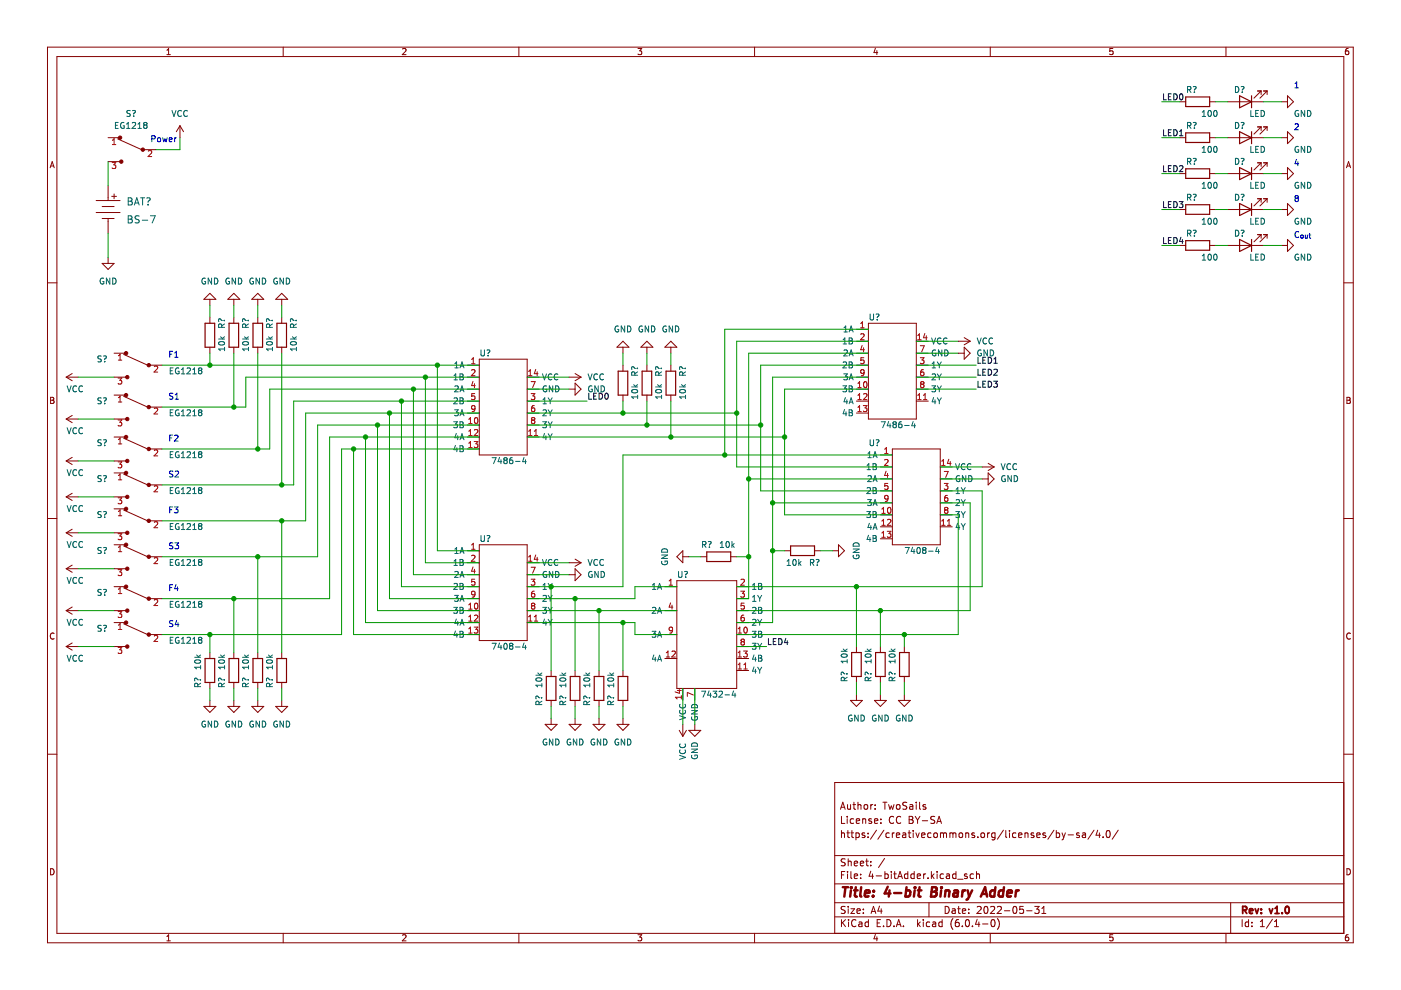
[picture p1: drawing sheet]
<svg xmlns="http://www.w3.org/2000/svg" width="297mm" height="210mm" viewBox="0 0 297 210" stroke-linecap="round" stroke-linejoin="round" font-family="sans-serif">
<path d="M.1 0h297v209.9h-297z" fill-rule="evenodd" fill="#fff" stroke="#fff" stroke-width=".21"/>
<g fill="none" stroke="#840000" stroke-width=".21">
<path d="M10.1 10h276.8v189.9h-276.8zM12.1 12h272.8v185.9h-272.8zM35.4 11.6h.7M35.4 10.7l.3-.4v1.3M60 10v2M85.3 10.4l.5-.1 .3 .4-.8 .9h.8M110 10v2M135.3 10.3h.8l-.5 .5 .4 .1v.6l-.2 .1-.5-.1M160 10v2M185.6 10.2l-.3 .9h.8M185.9 10.7v.9M210 10v2"/>
<path d="M235.9 10.3h-.6v.6l.6-.1v.7l-.1 .1-.5-.1M259.9 10v2M266.6 19.3h.8M267.4 19.3l-1.5 1.5M267.4 19.3v.8M267.9 19.3h.8M268.7 19.3l-1.6 1.5M268.7 19.3v.8M285.9 10.3h-.4l-.2 .3-.1 .7 .3 .3 .4-.1v-.7h-.4l-.3 .2M10.6 35.6l.5-1.3 .4 1.3M10.8 35.2h.6M22.9 29.2h2.6"/>
<path d="M22.9 34.3h2.6M22.9 39.3v3.2M25 29.4l5 2.3M30.5 31.7h2.6M38.2 26.7l-.8 1.2M38.2 26.7v2.5M38.2 26.7l.7 1.2M250.1 29.2h1.3M250.1 21.6h1.3M250.1 36.8h1.3M256.5 29.2h1.2M256.5 21.6h1.2"/>
<path d="M256.5 36.8h1.2M260.3 29.2h7.6M260.3 21.6h7.6M260.3 36.8h7.6M266.6 26.9h.8M266.6 34.5h.8M267.4 26.9v.8M267.4 34.5v.8M267.4 26.9l-1.5 1.5M267.4 34.5l-1.5 1.5M267.9 26.9h.8M267.9 34.5h.8"/>
<path d="M268.7 26.9v.8M268.7 34.5v.8M268.7 26.9l-1.6 1.5M268.7 34.5l-1.6 1.5M271.7 29.2h1.3M271.7 21.6h1.3M271.7 36.8h1.3M273 20.3l1.2 1.3-1.2 1.2zM273 27.9l1.2 1.3-1.2 1.3zM273 35.5l1.2 1.3-1.2 1.3zM285.5 35.6l.4-1.3 .4 1.3M285.6 35.2h.6"/>
<path d="M10.1 60h2M20.4 45.1h5.1M20.4 42.5h5.1M21.7 55.8h2.5l-1.3 1.3zM21.7 46.3h2.5M21.7 43.8h2.5M22.9 46.3v3.2M22.9 54.6v1.2M23.7 41.6h1M24.2 41.1v1M250.1 52h1.3M250.1 44.4h1.3"/>
<path d="M256.5 52h1.2M256.5 44.4h1.2M260.3 52h7.6M260.3 44.4h7.6M266.6 42.1h.8M266.6 49.8h.8M267.4 42.1v.8M267.4 49.8v.7M267.4 42.1l-1.5 1.6M267.4 49.8l-1.5 1.5M267.9 42.1h.8M267.9 49.8h.8"/>
<path d="M268.7 42.1v.8M268.7 49.8v.7M268.7 42.1l-1.6 1.6M268.7 49.8l-1.6 1.5M271.7 52h1.3M271.7 44.4h1.3M273 43.2l1.2 1.2-1.2 1.3zM273 50.8l1.2 1.2-1.2 1.3zM284.9 60h2M14 80h2.6M14 80l1.3 .7M15.3 79.2l-1.3 .8"/>
<path d="M24.2 80h2.5M24.2 74.9h2.5M26.2 75.1l5.1 2.3M31.8 77.4h2.5M44.5 62.2l1.3 1.3h-2.6zM44.5 63.5v1.2M44.5 67.3v1.2M44.5 73.6v1.3M49.6 63.5v1.2M49.6 67.3v1.2M49.6 73.6v1.3M49.6 62.2l1.2 1.3h-2.5z"/>
<path d="M54.7 62.2l1.2 1.3h-2.5zM54.7 63.5v1.2M54.7 67.3v1.2M54.7 73.6v1.3M59.7 62.2l1.3 1.3h-2.5zM59.7 63.5v1.2M59.7 67.3v1.2M59.7 73.6v1.3M99.1 80h2.5M99.1 77.4h2.5M101.6 76.2h10.2v20.3h-10.2zM111.8 80h2.5"/>
<path d="M120.7 80h2.5M121.9 79.2l1.3 .8M123.2 80l-1.3 .7M132.1 73.6v1.3M132.1 77.4v1.3M132.1 72.3l1.2 1.3h-2.5zM137.2 72.3l1.2 1.3h-2.5zM137.2 73.6v1.3M137.2 77.4v1.3M142.2 72.3l1.3 1.3h-2.5zM142.2 73.6v1.3M142.2 77.4v1.3"/>
<path d="M181.6 80h2.5M181.6 77.4h2.5M181.6 74.9h2.5M181.6 69.8h2.5M181.6 72.3h2.5M184.1 68.5h10.2v20.3h-10.2zM194.3 80h2.5M194.3 77.4h2.5M194.3 74.9h2.5M194.3 72.3h2.5M203.2 74.9h1.2M203.2 72.3h2.5"/>
<path d="M204.4 73.6l1.3 1.3-1.3 1.3zM204.4 71.6l1.3 .7M205.7 72.3l-1.3 .8M10.7 84.2h.5l.2 .3-.2 .4 .2 .1 .1 .3-.3 .2h-.5zM10.7 84.9h.5M14 97.7l1.3 .8M14 97.7h2.6M14 88.8h2.6M14 88.8l1.3 .8M15.3 97l-1.3 .7M15.3 88.1l-1.3 .7M24.2 92.7h2.5"/>
<path d="M24.2 97.7h2.5M24.2 83.8h2.5M24.2 88.8h2.5M26.2 84l5.1 2.3M26.2 92.9l5.1 2.3M31.8 95.2h2.5M31.8 86.3h2.5M99.1 82.5h2.5M99.1 90.1h2.5M99.1 92.7h2.5M99.1 95.2h2.5M99.1 85h2.5"/>
<path d="M99.1 87.6h2.5M111.8 82.5h2.5M111.8 90.1h2.5M111.8 92.7h2.5M111.8 85h2.5M111.8 87.6h2.5M120.7 82.5h1.2M121.9 81.2l1.3 1.3-1.3 1.3zM132.1 83.8v1.2M137.2 83.8v1.2M142.2 83.8v1.2M181.6 82.5h2.5"/>
<path d="M181.6 85h2.5M181.6 87.6h2.5M186.7 96.5h2.5M186.7 99h2.5M189.2 95.2h10.2v20.3h-10.2zM194.3 82.5h2.5M194.3 85h2.5M199.4 99h2.5M208.2 99h2.6M209.5 98.2l1.3 .8M210.8 99l-1.3 .8M285.6 84.2h.4l.3 .3-.3 .4 .3 .1v.3l-.2 .2h-.5z"/>
<path d="M285.6 84.9h.4M10.1 109.9h2M14 113h2.6M14 105.4h2.6M14 105.4l1.3 .7M14 113l1.3 .7M15.3 119.8l-1.3 .8M15.3 104.6l-1.3 .8M15.3 112.2l-1.3 .8M24.2 115.5h2.5M24.2 107.9h2.5M24.2 113h2.5"/>
<path d="M24.2 100.3h2.5M24.2 105.4h2.5M26.2 108.1l5.1 2.3M26.2 100.5l5.1 2.3M26.2 115.8l5.1 2.2M31.8 118h2.5M31.8 110.4h2.5M31.8 102.8h2.5M99.1 116.8h2.5M99.1 119.3h2.5M101.6 115.5h10.2v20.3h-10.2zM111.8 119.3h2.5"/>
<path d="M120.7 119.3h2.5M121.9 118.6l1.3 .7M123.2 119.3l-1.3 .8M144.8 118h1.2M144.8 116.8v2.5l-1.3-1.3zM148.6 118h1.2M154.9 118h1.3M166.4 116.8h1.2M172.7 116.8h1.3M176.5 116.8h1.3M177.8 115.5l1.2 1.3-1.2 1.2zM186.7 109.2h2.5"/>
<path d="M186.7 111.7h2.5M186.7 114.2h2.5M186.7 104.1h2.5M186.7 101.5h2.5M186.7 106.6h2.5M199.4 109.2h2.5M199.4 111.7h2.5M199.4 104.1h2.5M199.4 101.5h2.5M199.4 106.6h2.5M208.2 101.5h1.3M209.5 100.3l1.3 1.2-1.3 1.3z"/>
<path d="M284.9 109.9h2M11.5 134.3a.58 .58 0 0 0-.8 .6 .58 .58 0 0 0 .8 .5M14 129.5h2.6M14 137.1h2.6M14 129.5l1.3 .7M14 137.1l1.3 .7M14 120.6l1.3 .7M14 120.6h2.6M15.3 128.7l-1.3 .8M15.3 136.3l-1.3 .8M24.2 129.5h2.5M24.2 132h2.5"/>
<path d="M24.2 124.4h2.5M24.2 137.1h2.5M24.2 120.6h2.5M26.2 124.6l5.1 2.3M26.2 132.3l5.1 2.2M31.8 134.5h2.5M31.8 126.9h2.5M44.5 138.4v1.2M49.6 138.4v1.2M54.7 138.4v1.2M59.7 138.4v1.2M99.1 129.5h2.5"/>
<path d="M99.1 132h2.5M99.1 134.5h2.5M99.1 124.4h2.5M99.1 121.9h2.5M99.1 126.9h2.5M111.8 129.5h2.5M111.8 132h2.5M111.8 124.4h2.5M111.8 121.9h2.5M111.8 126.9h2.5M120.7 121.9h1.2M121.9 120.6l1.3 1.3-1.3 1.2z"/>
<path d="M141 129.5h2.5M141 134.5h2.5M141 124.4h2.5M141 139.6h2.5M143.5 123.1h12.7v22.9h-12.7zM156.2 129.5h2.5M156.2 132h2.5M156.2 134.5h2.5M156.2 124.4h2.5M156.2 126.9h2.5M156.2 139.6h2.5M156.2 137.1h2.5"/>
<path d="M181.6 137.1v1.3M186.7 137.1v1.3M191.7 137.1v1.3M286.3 134.3a.58 .58 0 0 0-.8 .6 .58 .58 0 0 0 .8 .5M10.1 159.9h2M43.2 149.8h2.6l-1.3 1.2zM44.5 144.7v1.3M44.5 148.5v1.3M48.3 149.8h2.5l-1.2 1.2zM49.6 144.7v1.3M49.6 148.5v1.3M53.4 149.8h2.5l-1.2 1.2z"/>
<path d="M54.7 144.7v1.3M54.7 148.5v1.3M58.5 149.8h2.5l-1.3 1.2zM59.7 144.7v1.3M59.7 148.5v1.3M115.6 153.6h2.5l-1.3 1.3zM116.8 142.2v1.2M116.8 148.5v1.3M116.8 152.3v1.3M120.7 153.6h2.5l-1.3 1.3zM121.9 142.2v1.2M121.9 148.5v1.3"/>
<path d="M121.9 152.3v1.3M125.7 153.6h2.6l-1.3 1.3zM127 142.2v1.2M127 148.5v1.3M127 152.3v1.3M130.8 153.6h2.5l-1.2 1.3zM132.1 142.2v1.2M132.1 148.5v1.3M132.1 152.3v1.3M144 154.9l.8 1.2M144.8 146v2.5M144.8 153.6v2.5"/>
<path d="M145.5 154.9l-.7 1.2M146 154.9h2.6l-1.3 1.2zM147.3 146v2.5M147.3 153.6v1.3M156.2 142.2h2.5M180.3 148.5h2.6l-1.3 1.3zM181.6 143.4v1.3M181.6 147.2v1.3M185.4 148.5h2.5l-1.2 1.3zM186.7 143.4v1.3M186.7 147.2v1.3M190.5 148.5h2.5l-1.3 1.3z"/>
<path d="M191.7 143.4v1.3M191.7 147.2v1.3M284.9 159.9h2M178.2 171.6l.5-1.5 .5 1.5M178.3 171.2h.8M178.4 173.1v1.5h.7M178.4 176.1v1.5M178.4 176.7l.2-.1 .4 .1 .1 .9M179.6 176.6h.5M179.6 173.1v.1M179.6 173.6v1M179.7 170.6l.1 .9 .3 .1 .2-.2"/>
<path d="M179.8 176.1v1.3l.3 .2M180.3 170.6v1M180.4 176.6h.6M180.6 176.1v1.3l.4 .2M180.8 170.6h.6M181 173.7l-.4-.1-.3 .3 .1 .6h.6M181.1 170.1v1.3l.3 .2M181.5 176.7l.4-.1 .3 .3-.2 .6h-.5M181.5 176.6v1.5M181.5 174.1l.8-.2-.1-.2-.4-.1-.3 .2 .1 .7h.6M181.9 170.7l.2-.1 .4 .1v.9M181.9 170.1v1.5"/>
<path d="M182.9 173.7l.2-.1 .4 .1v.9M182.9 173.6v1M183.3 170.7l.2-.1 .4 .1 .1 .6-.2 .2-.3 .1-.2-.2zM183.3 176.7l-.3-.1-.2 .2v.2l.5 .2v.3h-.5M184 177.4v.2M184 176.7v.1M184.6 170.6v1M184.8 173.7l-.4-.1-.2 .2 .1 .2 .5 .2v.3h-.6M185 170.6l-.4 .3M185.4 174.1l.7-.2-.1-.2-.4-.1-.2 .2 .1 .7h.5M185.5 171.4v.2M185.5 170.7v.1"/>
<path d="M185.8 176l-1.3 1.9M186.8 174.4v.2M186.8 173.7v.1M187.2 170.1h.8M187.4 176l-1.3 1.9M187.6 170.1v1.5M188.4 170.6l.3 1 .3-.7 .3 .7 .2-1M188.5 176.7l-.4-.1-.3 .3 .2 .6h.5M189.2 176.6v1M189.5 173.2a.71 .71 0 0 0-1 .5 .71 .71 0 0 0 .7 .9l.3-.2M189.6 176.6l-.4 .3M190 177.1l.8-.2-.1-.2-.4-.1-.3 .2 .1 .7h.6"/>
<path d="M190.1 170.7l.2-.1 .5 .1v.6l-.1 .2-.4 .1-.2-.2zM191 173.2a.71 .71 0 0 0-1 .5 .71 .71 0 0 0 .7 .9l.3-.2M191.4 176.7h.6v.9M192 176.9l-.5 .1-.2 .2 .2 .4 .5-.1M192.3 170.2l-.6-.1-.3 .3 .1 .3 .7 .3v.4l-.2 .2-.6-.1M192.5 176.6h.6M192.8 173.1h.5l.2 .3-.2 .4 .2 .1 .1 .4-.3 .3h-.5zM192.8 176.1v1.3l.3 .2M192.8 173.8h.5M192.9 170.7h.6v.9M193.5 170.9l-.5 .1-.2 .2 .2 .4 .5-.1M193.6 176.1v.1"/>
<path d="M193.6 176.6v1M194 173.1l.5 .8M194.2 176.6l.3 1 .4-1M194.3 170.1v.1M194.3 170.6v1M194.5 173.9v.7M195 170.1v1.3l.2 .2M195 173.1l-.5 .8M195.4 177.1l.7-.2-.1-.2-.4-.1-.2 .2 .1 .7h.5M195.5 174h1.2M196.3 170.7l-.4-.1-.2 .2 .1 .2 .5 .2v.3h-.6M197.4 176.7l-.4-.1-.3 .3 .1 .6h.6"/>
<path d="M198 176.7l.3-.1 .4 .1 .1 .6-.2 .2-.3 .1-.3-.2zM198.2 173.2l-.6-.1-.2 .1v.5l.6 .2 .2 .4-.3 .3-.6-.1M198.6 174.6l.5-1.5 .5 1.5M198.8 174.2h.7M199.4 176.7l.4-.1 .2 .2M199.4 176.6v1M200 176.8l.3-.2 .3 .1 .1 .9M200 176.8v.8M201.4 176.7l.4-.1 .2 .2M201.4 176.6v1M202 176.8l.3-.2 .3 .1 .1 .9M202 176.8v.8"/>
<path d="M203.4 176.7l.2-.1 .4 .1 .1 .6-.1 .2-.4 .1-.2-.2zM204.8 176.6v1M204.8 176.7l.2-.1 .3 .1 .1 .9M206.6 176.7l-.3-.1-.3 .2 .1 .2 .5 .2v.3h-.6M207.3 177.4v.2M208 176.7l.2-.1 .5 .1v.6l-.1 .2-.4 .1-.2-.2zM209.4 176.6v1M209.8 176.6l-.4 .3M211 176.6v1.2l-.3 .3-.4-.1M211 176.7l-.5-.1-.3 .3 .2 .6h.6M212.7 176l-1.2 1.9M213.2 176.1v1.3l.3 .2"/>
<path d="M214 176.1v.1M214 176.6v1M215.4 176.7l-.4-.1-.3 .3 .1 .6h.6M216 177.1l.7-.2-.1-.2-.4-.1-.2 .2v.7h.6M217.3 176.7l.2-.1 .4 .1 .1 .9M217.3 176.6v1M219.2 176.7l-.4-.1-.2 .2 .1 .2 .5 .2v.3h-.6M219.8 177.1l.7-.2v-.2l-.5-.1-.2 .2 .1 .7h.6M221.7 176.7l-.4-.1-.2 .2 .1 .2 .5 .2v.3h-.6M223.5 176l-1.3 1.9M224 176.7l.4-.1 .3 .3-.2 .6h-.5M224 176.1v1.5"/>
<path d="M225.2 176.6l.3 1M225.5 177.6l-.3 .5M225.9 176.6l-.4 1M226.5 177h1.1M228.8 176.7l-.3-.1-.3 .2 .1 .2 .5 .2v.3h-.6M229.5 176.7h.6l.1 .9M230.2 176.9l-.5 .1-.2 .2 .2 .4 .5-.1M231.9 176l-1.2 1.9M232.7 176l-.3 1.1h.9M233.1 176.6v1M233.9 177.4v.2M234.7 176.2l.2-.1a.8 .8 0 0 1 .5 .7 .8 .8 0 0 1-.5 .8l-.4-.6z"/>
<path d="M237.1 176l-1.3 1.9M284.9 165.9h-107.9v32M10.7 184.2a.66 .66 0 0 1 .8 .6 .66 .66 0 0 1-.8 .7zM35.4 198.6l.3-.4v1.3M35.4 199.5h.7M60 197.9v2M85.3 198.3l.5-.1 .3 .4-.8 .9h.8M110 197.9v2M135.3 198.2h.8l-.5 .5 .4 .1v.6l-.2 .1-.5-.1M160 197.9v2M177 194.4h107.9M177 191.4h107.9"/>
<path d="M177 187.4h107.9M177 181.4h107.9M178.4 195v1.5M178.4 185.5h.5M178.6 195.6l.7 .9M179.1 184.8h-.7v1.5M179.2 192.2h-.6l-.2 .1v.4l.7 .3 .1 .4-.3 .3-.6-.1M179.2 182.2l-.6-.1-.2 .1v.5l.7 .2 .1 .4-.3 .3-.6-.1M179.3 195l-.9 .8M179.7 184.8v.1M179.7 185.3v1M179.8 182.1v1.5"/>
<path d="M179.8 192.2v.1M179.8 192.7v1M179.8 182.7l.3-.1 .3 .1 .1 .9M179.9 195v.1M179.9 195.5v1M180.4 192.7h.8l-.8 1h.8M180.4 184.8v1.3l.2 .2M181.1 185.8l.7-.2v-.2l-.5-.1-.2 .2 .1 .7h.6M181.1 183.1l.7-.2v-.2l-.5-.1-.2 .2 .1 .7h.6M181.5 195.1a.71 .71 0 0 0-1 .5 .71 .71 0 0 0 .7 .9l.3-.2M181.7 193.2l.7-.2-.1-.3h-.4l-.2 .2 .1 .7h.5M182.1 195.5h.6l.1 1"/>
<path d="M182.4 183.1l.7-.2-.1-.2-.4-.1-.2 .2 .1 .7h.5M182.5 186.1v.2M182.5 185.4v.1M182.8 195.8l-.5 .1-.3 .2 .3 .4 .5-.1M183 193.5v.2M183 192.7v.2M183.5 182.6h.6M183.8 182.1v1.3l.3 .2M184.1 195.5h-.4l-.3 .3 .1 .6h.6M184.1 195v1.5M184.6 184.7l-.3 1.1h.9M184.6 183.4v.2"/>
<path d="M184.6 182.7v.1M184.7 193.7l.5-1.5 .5 1.5M184.8 193.2h.7M185 185.3v1M185.6 198.1l-.3 .9h.8M185.8 185.7h1.1M185.9 198.6v.9M186 195.7h.5M186.5 192.1l-.4 1.1h.9M186.7 195h-.7v1.5h.7M186.8 192.7v1M187.3 196.3v.2"/>
<path d="M187.5 182l-1.2 1.9M187.6 185.4l.4-.1 .3 .3-.1 .6h-.6M187.6 184.8v1.5M188 195a.76 .76 0 0 1 .9 .7 .76 .76 0 0 1-.9 .8zM189 184.8v.1M189 185.3v1M189.5 185.3h.5M189.5 196.3v.2M189.7 184.8v1.3l.3 .2M190 196.5l.5-1.5 .5 1.5M190.2 196h.7M190.3 186.3l.5-1.5 .5 1.5"/>
<path d="M190.5 185.9h.7M191.5 196.3v.2M192.5 185.4l-.5-.1-.2 .3 .1 .6h.6M192.5 184.8v1.5M193.8 185.4l-.4-.1-.3 .3 .2 .6h.5M193.8 184.8v1.5M194.5 185.8l.7-.2-.1-.2-.4-.1-.2 .2v.7h.6M194.5 195v1.5M194.7 195.9l.4 .6M195.1 195.5l-.6 .5M195.8 195v.1M195.8 195.5v1"/>
<path d="M195.8 185.3v1M196.3 185.3l-.5 .3M196.8 186.1v.2M197 191.4v3M197.1 195.5h-.4l-.3 .3 .1 .6h.6M197.5 184.8v1.5M197.6 185.7l.4 .6M197.8 195.5h.5l.1 1M198 185.3l-.5 .6M198.4 195.8l-.5 .1-.2 .2 .2 .4 .5-.1M198.7 184.8v.1M198.7 185.3v1"/>
<path d="M199.8 195.5h-.5l-.3 .3 .2 .6h.6M199.8 195v1.5M200 185.4l-.4-.1-.3 .3 .2 .6h.5M200.4 192.2a.76 .76 0 0 1 .9 .7 .76 .76 0 0 1-.9 .8zM200.7 185.4h.6v.9M201.3 185.6l-.5 .1-.2 .2 .2 .4 .5-.1M201.9 192.7h.6v1M202 194.8a1.72 1.72 0 0 0 0 2.2M202.5 193l-.5 .1-.2 .2 .2 .4 .5-.1M202.7 185.4l-.4-.1-.3 .3 .1 .6h.6M202.7 184.8v1.5M203 192.7h.6"/>
<path d="M203 186.4h1.2M203.3 192.2v1.3l.3 .2M203.3 195h-.5a1.01 1.01 0 0 0 0 1.5l.5-.2 .1-.5-.3-.3-.4 .1-.2 .2M204 193.2l.8-.2-.1-.3h-.4l-.3 .2 .1 .7h.6M204 196.3v.2M204.8 195.1l.2-.1a.8 .8 0 0 1 .6 .7 .8 .8 0 0 1-.6 .8l-.3-.6zM205 185.4l-.3-.1-.2 .2v.2l.5 .2v.3h-.5M205.4 193.5v.2M205.4 192.7v.2M206.2 196.3v.2M206.4 185.4l-.4-.1-.3 .3 .1 .6h.6M207 185.4l.2-.1 .4 .1 .1 .9"/>
<path d="M207 184.8v1.5M207.2 192.3l.5-.1 .3 .4-.9 1.1h.9M207.2 194.9l-.4 1.1h.9M207.5 195.5v1M208.3 195.9h1.2M208.7 192.3l.3-.1a.8 .8 0 0 1 .5 .7 .8 .8 0 0 1-.5 .8l-.4-.6zM210 197.9v2M210 192.3l.6-.1 .3 .4-.9 1.1h.9M210.2 195.1l.3-.1a.8 .8 0 0 1 .5 .7 .8 .8 0 0 1-.5 .8l-.4-.6zM211.5 192.3l.5-.1 .3 .4-.9 1.1h.9M211.5 194.8a1.72 1.72 0 0 1 0 2.2M213 193.1h1.1"/>
<path d="M214.9 192.3l.2-.1a.8 .8 0 0 1 .5 .7 .8 .8 0 0 1-.5 .8l-.4-.6zM217 192.2h-.8v.7l.2-.2 .5 .1 .1 .2v.5l-.3 .2-.5-.2M217.7 193.1h1.1M219.4 192.2h.9l-.5 .5 .4 .2v.6l-.2 .2-.6-.2M220.9 193.7h.8M220.9 192.6l.4-.4v1.5M235.9 198.2h-.6v.6l.6-.1v.7l-.1 .1-.5-.1M259.9 197.9v2M260.9 191.4v6.5M263.4 195v1.5M264.7 195.5h-.4l-.3 .3 .1 .6h.6M264.7 195v1.5"/>
<path d="M265.4 196.3v.2M265.4 195.5v.2M267.2 196.5h.9M267.2 195.4l.4-.4v1.5M269.8 194.9l-1.3 1.9M270.2 196.5h.9M270.2 195.4l.4-.4v1.5M285.6 184.2a.66 .66 0 0 1 .7 .6 .66 .66 0 0 1-.7 .7zM285.9 198.2h-.4l-.2 .3-.1 .7 .3 .3 .4-.1v-.7h-.4l-.3 .2"/>
</g>
<path d="M263.5 193l.7-.1 .1-.2v-.4l-.8-.1v1.5M263.8 193l.5 .7M264.9 193.2l.7-.2-.1-.3h-.4l-.2 .2 .1 .7h.5M266.1 192.7l.4 1 .3-1M267.4 193.5v.2M267.4 192.7v.2M269.1 192.7l.4 1 .3-1M270.3 193.7h.9M270.3 192.6l.5-.4v1.5M271.8 193.5v.2M272.6 192.3l.2-.1a.8 .8 0 0 1 .6 .7 .8 .8 0 0 1-.6 .8l-.3-.6z" fill="none" stroke="#840000" stroke-width=".39"/>
<g fill="none" stroke="#840000" stroke-width=".52">
<path d="M178.7 188.1h1.1M179.3 188.1l-.3 2M180.4 188.8l-.2 1.3M180.5 188.1v.2M181.1 188.8h.7M181.4 188.1l-.2 1.7 .1 .2 .4 .1M182.6 188.1l-.2 1.7 .2 .3M183.4 189.4l1-.2-.1-.3-.6-.1-.3 .3v.9h.8M185.1 189.9v.2M185.3 188.9l-.1 .2M188.2 188l-.6 1.4h1.2M188.6 188.8l-.2 1.3"/>
<path d="M189.6 189.3h1.5M192.1 188.9h.8l.1 .3v.5a.66 .66 0 0 1-1 .3M192.2 188.1l-.2 2M193.9 188.8l-.1 1.3M194 188.1v.2M194.6 188.8h.8M195 188.1l-.2 1.7v.2l.4 .1M197.5 189.1h.7M197.6 188.1h.7l.3 .2v.4l-.4 .4 .3 .1a.58 .58 0 0 1-.4 .9h-.7zM199.5 188.8l-.1 1.3M199.6 188.1v.2M200.5 189l.3-.2 .4 .1v1.2"/>
<path d="M200.5 188.8l-.2 1.3M202.3 188.9h.8l-.1 1.2M203.1 189.2l-.7 .1a.4 .4 0 0 0-.3 .4 .4 .4 0 0 0 .2 .4l.7-.1M204.1 188.8l-.2 1.3M204.7 188.8l-.4 .1-.2 .3M205.2 188.8l.3 1.3M205.5 190.1l-.3 .5-.3 .2M206.1 188.8l-.6 1.3M207.9 190.1l1-2 .4 2M208.2 189.5h1M211 188.9a.66 .66 0 0 0-1 .3l-.1 .5 .2 .3h.7M211.1 188.1l-.3 2"/>
<path d="M212.8 188.9a.66 .66 0 0 0-1 .3l-.1 .5 .2 .3h.7M212.9 188.1l-.3 2M213.5 189.4l1-.2v-.3l-.6-.1-.3 .3v.9h.7M215.4 188.8l-.1 1.3M216 188.8l-.4 .1-.2 .3"/>
</g>
<g fill="none" stroke="#840000" stroke-width=".25">
<path d="M251.4 20.6h5.1v2h-5.1zM251.4 28.2h5.1v2h-5.1zM251.4 35.8h5.1v2h-5.1zM262.8 20.3l2.6 1.3-2.6 1.2zM262.8 27.9l2.6 1.3-2.6 1.3zM262.8 35.5l2.6 1.3-2.6 1.3zM265.4 20.3v2.5M265.4 27.9v2.6M265.4 35.5v2.6M251.4 43.4h5.1v2h-5.1zM251.4 51h5.1v2.1h-5.1zM262.8 43.2l2.6 1.2-2.6 1.3z"/>
<path d="M262.8 50.8l2.6 1.2-2.6 1.3zM265.4 43.2v2.5M265.4 50.8v2.5M43.5 68.5h2v5.1h-2zM48.6 68.5h2v5.1h-2zM53.6 68.5h2.1v5.1h-2.1zM58.7 68.5h2v5.1h-2zM131.1 78.7h2v5.1h-2zM136.1 78.7h2.1v5.1h-2.1zM141.2 78.7h2v5.1h-2zM149.8 117h5.1v2.1h-5.1zM167.6 115.8h5.1v2h-5.1z"/>
<path d="M43.5 139.6h2v5.1h-2zM48.6 139.6h2v5.1h-2zM53.6 139.6h2.1v5.1h-2.1zM58.7 139.6h2v5.1h-2zM180.6 138.4h2v5h-2zM185.6 138.4h2.1v5h-2.1zM190.7 138.4h2.1v5h-2.1zM115.8 143.4h2.1v5.1h-2.1zM120.9 143.4h2v5.1h-2zM126 143.4h2v5.1h-2zM131.1 143.4h2v5.1h-2z"/>
</g>
<g fill="none" stroke="#006464" stroke-width=".21">
<path d="M251.8 19l.6-.1v-.4l-.6-.2v1.3M252.1 19l.4 .6M253 18.4l.4-.1a.43 .43 0 0 1-.2 .8M253.2 19.5v.1M261.9 18.3a.64 .64 0 0 1 .8 .7 .64 .64 0 0 1-.8 .6zM263.1 18.4l.5-.1a.43 .43 0 0 1-.2 .8M263.4 19.5v.1M24.5 26.6h.4M25.1 26h-.6v1.2h.6M26.3 26a.58 .58 0 0 0-.8 .6 .58 .58 0 0 0 .8 .5v-.4h-.2M26.8 27.2h.8M26.8 26.3l.4-.3v1.2"/>
<path d="M27.6 23.5h-.7v.4l.6 .2 .1 .3-.2 .3-.5-.1M28 26.1l.5-.1 .3 .3-.8 .9h.8M28.1 23.5l.4-.1a.43 .43 0 0 1-.2 .7v.1M28.3 24.6v.1M29.2 27.2h.8M29.2 26.3l.4-.3v1.2M30.7 26.5l-.2 .2v.3l.2 .2h.4l.1-.2-.1-.4-.2-.1M30.7 26.5l-.2-.2 .2-.3h.4l.1 .2-.3 .3M30.7 26.5h.2M36.5 23.4l.4 1.3 .4-1.3M38.5 23.5a.56 .56 0 0 0-.8 .6 .56 .56 0 0 0 .8 .5M39.7 23.5a.56 .56 0 0 0-.8 .6 .56 .56 0 0 0 .8 .5"/>
<path d="M251.8 26.6h.6v-.5l-.6-.1v1.2M251.8 34.2h.6v-.5l-.6-.1v1.2M252.1 34.2l.4 .6M252.1 26.6l.4 .6M253 26h.4a.43 .43 0 0 1-.2 .7M253 33.6h.4a.43 .43 0 0 1-.2 .7v.1M253.2 27.1v.1M253.2 34.7v.1M254.9 24.7h.7M254.9 23.8l.4-.4v1.3M254.9 31.4l.4-.4v1.3M254.9 39l.4-.3v1.2"/>
<path d="M254.9 39.9h.7M254.9 32.3h.7M256.2 23.5l.2-.1a.68 .68 0 0 1 .4 .7 .68 .68 0 0 1-.4 .6l-.3-.5zM256.2 31.2l.2-.2a.68 .68 0 0 1 .4 .7 .68 .68 0 0 1-.4 .6l-.3-.5zM256.2 38.8l.2-.1a.68 .68 0 0 1 .4 .6 .68 .68 0 0 1-.4 .6l-.3-.5zM257.4 23.5l.2-.1a.68 .68 0 0 1 .5 .7 .68 .68 0 0 1-.5 .6l-.3-.5zM257.4 38.8l.2-.1a.68 .68 0 0 1 .5 .6 .68 .68 0 0 1-.5 .6l-.3-.5zM257.4 31.2l.2-.2a.68 .68 0 0 1 .5 .7 .68 .68 0 0 1-.5 .6l-.3-.5zM261.9 26a.64 .64 0 0 1 .8 .6 .64 .64 0 0 1-.8 .6zM261.9 33.6a.64 .64 0 0 1 .8 .6 .64 .64 0 0 1-.8 .6zM263.1 26h.5a.43 .43 0 0 1-.2 .7M263.1 33.6h.5a.43 .43 0 0 1-.2 .7v.1"/>
<path d="M263.4 27.1v.1M263.4 34.7v.1M265.2 23.4v1.3h.6M265.2 31v1.3h.6M265.2 38.7v1.2h.6M266.2 24h.5M266.2 31.6h.5M266.2 39.3h.5M266.8 23.4h-.6v1.3h.6M266.8 31h-.6v1.3h.6M266.8 38.7h-.6v1.2h.6M267.4 23.4a.64 .64 0 0 1 .7 .7 .64 .64 0 0 1-.7 .6z"/>
<path d="M267.4 31a.64 .64 0 0 1 .7 .7 .64 .64 0 0 1-.7 .6zM267.4 38.7a.64 .64 0 0 1 .7 .6 .64 .64 0 0 1-.7 .6zM275.3 23.5a.58 .58 0 0 0-.7 .6 .58 .58 0 0 0 .7 .5v-.5h-.2M275.3 31.1a.58 .58 0 0 0-.7 .6 .58 .58 0 0 0 .7 .5v-.4h-.2M275.3 38.7a.58 .58 0 0 0-.7 .6 .58 .58 0 0 0 .7 .5v-.4h-.2M276.6 23.4v1.3l-.7-1.3v1.3M276.6 31v1.3l-.7-1.3v1.3M276.6 38.7v1.2l-.7-1.2v1.2M277.2 23.4a.64 .64 0 0 1 .8 .7 .64 .64 0 0 1-.8 .6zM277.2 31a.64 .64 0 0 1 .8 .7 .64 .64 0 0 1-.8 .6zM277.2 38.7a.64 .64 0 0 1 .8 .6 .64 .64 0 0 1-.8 .6zM22 59a.58 .58 0 0 0-.8 .6 .58 .58 0 0 0 .8 .5v-.4h-.2"/>
<path d="M23.3 59v1.2l-.7-1.2v1.2M23.9 59a.64 .64 0 0 1 .7 .6 .64 .64 0 0 1-.7 .6zM27.2 41.9h.5l.3 .3-.3 .5 .3 .1 .1 .4-.3 .3h-.6zM27.2 45.7h.5l.3 .3-.3 .5 .3 .1 .1 .4-.3 .3h-.6zM27.2 42.7h.5M27.2 46.5h.5M28.5 43.5l.5-1.6 .5 1.6M28.6 43h.8M29.5 45.8l-.6-.1-.3 .3 .2 .4 .6 .3v.4l-.2 .2-.6-.1M29.8 41.9h.9M30.2 46.7h1.1M30.2 41.9v1.6"/>
<path d="M31.1 42l.5-.1 .2 .3-.4 .7M31.4 43.3v.2M31.9 45.7h1l-.6 1.6M43.5 59a.58 .58 0 0 0-.7 .6 .58 .58 0 0 0 .8 .5v-.4h-.2M44.9 59v1.2l-.8-1.2v1.2M45.5 59a.64 .64 0 0 1 .7 .6 .64 .64 0 0 1-.7 .6zM48.6 59a.58 .58 0 0 0-.7 .6 .58 .58 0 0 0 .8 .5v-.4h-.3M49.9 59v1.2l-.7-1.2v1.2M50.5 59a.64 .64 0 0 1 .8 .6 .64 .64 0 0 1-.8 .6zM53.7 59a.58 .58 0 0 0-.7 .6 .58 .58 0 0 0 .7 .5v-.4h-.2M55 59v1.2l-.7-1.2v1.2M55.6 59a.64 .64 0 0 1 .8 .6 .64 .64 0 0 1-.8 .6z"/>
<path d="M58.8 59a.58 .58 0 0 0-.8 .6 .58 .58 0 0 0 .8 .5v-.4h-.2M60.1 59v1.2l-.7-1.2v1.2M60.7 59a.64 .64 0 0 1 .7 .6 .64 .64 0 0 1-.7 .6zM251.8 41.9l.6-.1v-.5l-.6-.1v1.3M251.8 49.5l.6-.1v-.5l-.6-.1v1.3M252.1 49.5l.4 .6M252.1 41.9l.4 .6M253 41.3l.4-.1a.43 .43 0 0 1-.2 .7v.1M253 48.9l.4-.1a.43 .43 0 0 1-.2 .7v.1M253.2 50v.1M253.2 42.3v.2M254.9 55.2h.7"/>
<path d="M254.9 46.6l.4-.3v1.2M254.9 54.2l.4-.3v1.3M254.9 47.5h.7M256.2 54l.2-.1a.68 .68 0 0 1 .4 .6 .68 .68 0 0 1-.4 .7l-.3-.5zM256.2 46.4l.2-.1a.68 .68 0 0 1 .4 .6 .68 .68 0 0 1-.4 .6l-.3-.4zM257.4 54l.2-.1a.68 .68 0 0 1 .5 .6 .68 .68 0 0 1-.5 .7l-.3-.5zM257.4 46.4l.2-.1a.68 .68 0 0 1 .5 .6 .68 .68 0 0 1-.5 .6l-.3-.4zM261.9 41.2a.64 .64 0 0 1 .8 .6 .64 .64 0 0 1-.8 .7zM261.9 48.8a.64 .64 0 0 1 .8 .6 .64 .64 0 0 1-.8 .7zM263.1 41.3l.5-.1a.43 .43 0 0 1-.2 .7v.1M263.1 48.9l.5-.1a.43 .43 0 0 1-.2 .7v.1M263.4 42.3v.2"/>
<path d="M263.4 50v.1M265.2 46.3v1.2h.6M265.2 53.9v1.3h.6M266.2 46.9h.5M266.2 54.5h.5M266.8 46.3h-.6v1.2h.6M266.8 53.9h-.6v1.3h.6M267.4 46.3a.64 .64 0 0 1 .7 .6 .64 .64 0 0 1-.7 .6zM267.4 53.9a.64 .64 0 0 1 .7 .6 .64 .64 0 0 1-.7 .7zM275.3 46.3a.58 .58 0 0 0-.7 .6 .58 .58 0 0 0 .7 .5v-.4h-.2M275.3 53.9a.58 .58 0 0 0-.7 .6 .58 .58 0 0 0 .7 .5v-.4h-.2M276.6 46.3v1.2l-.7-1.2v1.2"/>
<path d="M276.6 53.9v1.3l-.7-1.3v1.3M277.2 46.3a.64 .64 0 0 1 .8 .6 .64 .64 0 0 1-.8 .6zM277.2 53.9a.64 .64 0 0 1 .8 .6 .64 .64 0 0 1-.8 .7zM21.5 75.5l-.7 .1v.3l.5 .3 .2 .3-.3 .2h-.5M22 75.5h.4a.43 .43 0 0 1-.2 .7M22.2 76.6v.1M36.1 78.6h.4M36.7 78h-.6v1.3h.6M37.9 78.1a.58 .58 0 0 0-.7 .5 .58 .58 0 0 0 .8 .5v-.4h-.3M38.5 79.3h.7M38.5 78.4l.3-.4v1.3M39.7 78.1l.4-.1 .3 .4-.8 .9h.8"/>
<path d="M40.9 79.3h.7M40.9 78.4l.3-.4v1.3M42.3 78.5l-.2 .3v.2l.2 .3 .4-.1 .1-.2v-.2l-.2-.3M42.3 78.5l-.2-.2 .2-.3 .4 .1 .1 .1-.2 .3M42.3 78.5h.3M46.3 71.9h1.3M46.5 72.5a.61 .61 0 0 1 .7-.1 .61 .61 0 0 1 .4 .6 .75 .75 0 0 1-1.3-.3zM46.8 71.4l.4 .5M47 69.4l-.1-.6-.4-.1-.2 .7h1.3M47.1 68a.43 .43 0 0 0-.8-.2l.1 .4M47.5 68h.1M47.6 74h-1.3l.4 .4"/>
<path d="M47.6 68.7l-.6 .4M47.6 73.6v.8M47.6 71.4l-.5 .4M51.4 71.9h1.3M51.5 72.5a.61 .61 0 0 1 .7-.1 .61 .61 0 0 1 .4 .6 .75 .75 0 0 1-1.2-.3zM51.8 71.4l.5 .5M52.1 69.4l-.1-.6-.5-.1-.1 .7h1.3M52.2 68h-.1a.43 .43 0 0 0-.7-.2l.1 .4M52.6 68h.1M52.7 74h-1.3l.4 .4M52.7 68.7l-.6 .4M52.7 73.6v.8"/>
<path d="M52.7 71.4l-.5 .4M56.5 71.9h1.3M56.6 72.5a.61 .61 0 0 1 .7-.1 .61 .61 0 0 1 .4 .6 .75 .75 0 0 1-1.2-.3zM56.9 71.4l.5 .5M57.2 69.4l-.1-.6-.5-.1-.1 .7h1.3M57.3 68h-.1a.43 .43 0 0 0-.7-.2l.1 .4M57.6 68h.2M57.8 68.7l-.6 .4M57.8 73.6v.8M57.8 74h-1.3l.4 .4M57.8 71.4l-.5 .4M61.6 71.9h1.2"/>
<path d="M61.7 72.5a.61 .61 0 0 1 .7-.1 .61 .61 0 0 1 .4 .6 .75 .75 0 0 1-1.2-.3zM62 71.4l.5 .5M62.2 69.4v-.6l-.5-.1-.1 .7h1.2M62.4 68h-.1a.43 .43 0 0 0-.7-.2v.4M62.7 68h.1M62.8 74h-1.2l.3 .4M62.8 68.7l-.6 .4M62.8 73.6v.8M62.8 71.4l-.4 .4M96.3 79.6l.3-.3v1.2M96.4 77.1l.4-.4v1.3M96.4 78h.8"/>
<path d="M97.5 79.3h.5l.2 .2-.2 .4 .2 .1 .1 .3-.3 .2h-.5zM97.5 78l.5-1.3 .4 1.3M97.5 79.9h.5M97.6 77.6h.7M102 74.2v1l.2 .3h.3l.2-.3v-1M103.2 74.3l.5-.1a.43 .43 0 0 1-.2 .7v.1M103.5 75.3v.2M115 79.3l.4 1.2 .5-1.2M117 79.4a.56 .56 0 0 0-.8 .5 .56 .56 0 0 0 .8 .5M118.3 79.4a.56 .56 0 0 0-.8 .5 .56 .56 0 0 0 .8 .5M124.7 79.3l.4 1.2 .4-1.2M126.7 79.4a.56 .56 0 0 0-.8 .5 .56 .56 0 0 0 .8 .5"/>
<path d="M128 79.4a.56 .56 0 0 0-.8 .5 .56 .56 0 0 0 .8 .5M131.1 69.2a.58 .58 0 0 0-.7 .6 .58 .58 0 0 0 .8 .5v-.5h-.3M132.4 69.1v1.3l-.7-1.3v1.3M133 69.1a.64 .64 0 0 1 .8 .7 .64 .64 0 0 1-.8 .6zM134.6 79.6l-.1-.6-.5-.1-.1 .7h1.3M134.7 78.1h-.1a.43 .43 0 0 0-.7-.2l.1 .5M135.1 78.1h.1M135.2 78.8l-.6 .5M136.2 69.2a.58 .58 0 0 0-.7 .6 .58 .58 0 0 0 .7 .5v-.5h-.2M137.5 69.1v1.3l-.7-1.3v1.3M138.1 69.1a.64 .64 0 0 1 .8 .7 .64 .64 0 0 1-.8 .6zM139.7 79.6l-.1-.6-.5-.1-.1 .7h1.3"/>
<path d="M139.8 78.1h-.1a.43 .43 0 0 0-.7-.2l.1 .5M140.1 78.1h.2M140.3 78.8l-.6 .5M141.3 69.2a.58 .58 0 0 0-.8 .6 .58 .58 0 0 0 .8 .5v-.5h-.2M142.6 69.1v1.3l-.7-1.3v1.3M143.2 69.1a.64 .64 0 0 1 .7 .7 .64 .64 0 0 1-.7 .6zM144.7 79.6v-.6l-.5-.1-.1 .7h1.2M144.9 78.1h-.1a.43 .43 0 0 0-.7-.2v.5M145.2 78.1h.1M145.3 78.8l-.6 .5M178.8 76.9l.4-.2 .3 .4-.8 .9h.8M178.8 72.9h.7"/>
<path d="M178.8 72l.3-.3v1.2M178.9 79.3h.8l-.5 .5 .4 .1v.5l-.2 .1-.5-.1M178.9 74.3l.5-.1 .3 .4-.8 .9h.8M178.9 70.4h.8M178.9 69.5l.4-.4v1.3M180 76.7h.5l.2 .3-.2 .3 .2 .2 .1 .3-.3 .2h-.5zM180 70.4l.5-1.3 .4 1.3M180 71.7h.5l.2 .2-.2 .4 .2 .1 .1 .3-.3 .2h-.5zM180 72.3h.5M180 75.5l.5-1.3 .4 1.3M180 77.3h.5M180.2 70h.6"/>
<path d="M180.2 75.1h.6M184.5 66.6v1l.2 .2h.4l.1-.2v-1M185.8 66.6h.4a.43 .43 0 0 1-.2 .7v.1M186 67.7v.1M197.5 71.7l.4 1.2 .5-1.2M197.6 79.4l.5-.1 .3 .3-.8 .9h.8M197.6 78h.8M197.6 77.1l.4-.4v1.3M198.4 74.3a.58 .58 0 0 0-.8 .5 .58 .58 0 0 0 .8 .5v-.4h-.2M198.7 76.7l.4 .7M198.7 79.3l.4 .6M199.1 77.4v.6"/>
<path d="M199.1 79.9v.6M199.5 71.8a.56 .56 0 0 0-.8 .5 .56 .56 0 0 0 .8 .5M199.6 76.7l-.5 .7M199.6 79.3l-.5 .6M199.7 74.2v1.3l-.7-1.3v1.3M200.3 74.2a.64 .64 0 0 1 .7 .6 .64 .64 0 0 1-.7 .7zM200.8 71.8a.56 .56 0 0 0-.8 .5 .56 .56 0 0 0 .8 .5M207.2 71.7l.4 1.2 .4-1.2M208 74.3a.58 .58 0 0 0-.7 .5 .58 .58 0 0 0 .8 .5v-.4h-.3M209.2 71.8a.56 .56 0 0 0-.8 .5 .56 .56 0 0 0 .8 .5M209.3 74.2v1.3l-.7-1.3v1.3M209.9 74.2a.64 .64 0 0 1 .8 .6 .64 .64 0 0 1-.8 .7z"/>
<path d="M210.5 71.8a.56 .56 0 0 0-.8 .5 .56 .56 0 0 0 .8 .5M14.2 99.6l.5 1.2 .4-1.2M14.2 81.8l.5 1.3 .4-1.3M14.2 90.7l.5 1.3 .4-1.3M16.2 99.7a.56 .56 0 0 0-.8 .5 .56 .56 0 0 0 .8 .5M16.2 81.9a.56 .56 0 0 0-.8 .5 .56 .56 0 0 0 .8 .6M16.2 90.8a.56 .56 0 0 0-.8 .5 .56 .56 0 0 0 .8 .5M17.5 90.8a.56 .56 0 0 0-.8 .5 .56 .56 0 0 0 .8 .5M17.5 99.7a.56 .56 0 0 0-.8 .5 .56 .56 0 0 0 .8 .5M17.5 81.9a.56 .56 0 0 0-.8 .5 .56 .56 0 0 0 .8 .6M21.5 84.4l-.7 .1v.3l.5 .3 .2 .3-.3 .2h-.5M21.5 93.3l-.7 .1v.3l.5 .3 .2 .3-.3 .2-.5-.1"/>
<path d="M22 84.4l.4-.1a.43 .43 0 0 1-.2 .8M22 93.3l.4-.1a.43 .43 0 0 1-.2 .8M22.2 85.5v.1M22.2 94.4v.1M36.1 87.5h.4M36.1 96.4h.4M36.7 86.9h-.6v1.3h.6M36.7 95.8h-.6v1.2h.6M37.9 95.8a.58 .58 0 0 0-.7 .6 .58 .58 0 0 0 .8 .5v-.4h-.3M37.9 86.9a.58 .58 0 0 0-.7 .6 .58 .58 0 0 0 .8 .5v-.4h-.3M38.5 87.2l.3-.3v1.3M38.5 96.1l.3-.3v1.2"/>
<path d="M38.5 88.2h.7M38.5 97h.7M39.7 87l.4-.1 .3 .3-.8 1h.8M39.7 95.9l.4-.1 .3 .3-.8 .9h.8M40.9 87.2l.3-.3v1.3M40.9 96.1l.3-.3v1.2M40.9 88.2h.7M40.9 97h.7M42.3 87.4l-.2-.2 .2-.3h.3l.2 .2-.2 .3M42.3 87.4l-.2 .3v.2l.2 .3h.3l.2-.3-.1-.3-.1-.2M42.3 96.3l-.2-.2 .2-.3h.4l.1 .2-.2 .3M42.3 96.3l-.2 .3v.2l.2 .2h.4l.1-.2v-.2l-.2-.3"/>
<path d="M42.3 87.4h.3M42.3 96.3h.3M96.2 89.4h.8l-.4 .5 .3 .1v.6l-.2 .1-.5-.1M96.3 84.5l.4-.2 .3 .4-.8 .9h.8M96.3 80.5h.7M96.4 86.9h.8l-.5 .5 .4 .1v.5l-.2 .2-.5-.2M96.4 81.9l.5-.1 .3 .4-.8 .9h.8M96.6 94.4l-.3 .9h.7M96.7 91.9l-.3 .9h.8M96.9 94.9v.9M97 92.4v.8M97.5 84.3h.5l.2 .3-.2 .4 .2 .1 .1 .3-.3 .2h-.5z"/>
<path d="M97.5 89.4h.5l.2 .3-.2 .3 .2 .1 .1 .4-.3 .2h-.5zM97.5 94.5h.5l.2 .2-.2 .4 .2 .1 .1 .3-.3 .3h-.5zM97.5 90h.5M97.5 93.2l.5-1.2 .4 1.2M97.5 95.1h.5M97.5 83.1l.5-1.3 .4 1.3M97.5 85h.5M97.5 88.2l.5-1.3 .4 1.3M97.6 92.9h.7M97.6 82.7h.7M97.6 87.8h.7M104.3 97h.9l-.6 1.3"/>
<path d="M105.9 97l-.3 .9h.8M106.2 97.5v.8M107.1 97.6l-.3 .2v.3l.3 .2 .3-.1 .1-.1v-.4l-.2-.1M107.1 97.6l-.3-.3 .3-.3h.2l.2 .3-.2 .3M107.1 97.6h.2M108.6 97l-.3 .1-.2 .2-.1 .8 .3 .2 .4-.1-.1-.6-.3-.1-.3 .3M109.3 97.8h1M111.1 97l-.3 .9h.8M111.4 97.5v.8M115.1 89.4h.8l-.5 .5 .4 .1v.6l-.2 .1-.5-.1M115.1 84.7l.4-.4v1.3M115.1 87l.5-.1 .3 .3-.8 1h.8"/>
<path d="M115.1 85.6h.8M115.4 91.9l-.3 .9h.8M115.7 92.4v.8M115.9 81.9a.58 .58 0 0 0-.8 .6 .58 .58 0 0 0 .8 .5v-.5h-.2M116.2 92l.4 .6M116.2 84.3l.4 .7M116.2 86.9l.4 .7M116.2 89.4l.4 .7M116.6 85v.6M116.6 87.6v.6M116.6 90.1v.6M116.6 92.6v.6"/>
<path d="M117.1 92l-.5 .6M117.1 84.3l-.5 .7M117.1 86.9l-.5 .7M117.1 89.4l-.5 .7M117.2 81.8v1.3l-.7-1.3v1.3M117.8 81.8a.64 .64 0 0 1 .7 .6 .64 .64 0 0 1-.7 .7zM125.5 81.9a.58 .58 0 0 0-.7 .6 .58 .58 0 0 0 .8 .5v-.5h-.3M126.8 81.8v1.3l-.7-1.3v1.3M127.4 81.8a.64 .64 0 0 1 .8 .6 .64 .64 0 0 1-.8 .7zM133.9 82h1.3M134 82.7a.61 .61 0 0 1 .7-.2 .61 .61 0 0 1 .4 .6 .75 .75 0 0 1-1.2-.2zM134.3 81.6l.5 .4"/>
<path d="M135.2 84.2h-1.3l.4 .3M135.2 83.8v.7M135.2 81.6l-.5 .3M139 82h1.3M139.1 82.7a.61 .61 0 0 1 .7-.2 .61 .61 0 0 1 .4 .6 .75 .75 0 0 1-1.2-.2zM139.4 81.6l.5 .4M140.3 84.2h-1.3l.4 .3M140.3 83.8v.7M140.3 81.6l-.5 .3M144.1 82h1.2M144.2 82.7a.61 .61 0 0 1 .7-.2 .61 .61 0 0 1 .4 .6 .75 .75 0 0 1-1.2-.2zM144.5 81.6l.5 .4"/>
<path d="M145.3 83.8v.7M145.3 84.2h-1.2l.3 .3M145.3 81.6l-.4 .3M178.7 81.8h.8l-.4 .5 .3 .1v.6l-.2 .1-.5-.1M179.1 86.8l-.3 .9h.7M179.2 84.3l-.3 .9h.8M179.4 87.3v.9M179.5 84.8v.8M180 81.8h.5l.2 .3-.2 .3 .2 .1 .1 .3-.3 .3h-.5zM180 86.9h.5l.2 .2-.2 .4 .2 .1 .1 .3-.3 .3h-.5zM180 87.5h.5M180 82.4h.5"/>
<path d="M180 85.6l.5-1.3 .4 1.3M180 80.5l.5-1.2 .4 1.2M180.2 85.3h.6M180.2 80.2h.6M183.8 99.6h.8M183.8 98.7l.4-.4v1.3M184 97h.7M184 96.1l.4-.3v1.2M184.5 93.2v1.1l.2 .2h.3l.2-.2v-1.1M185.1 98.3h.4l.3 .3-.3 .3 .3 .1v.3l-.2 .3h-.5zM185.1 97l.4-1.2 .5 1.2M185.1 98.9h.4"/>
<path d="M185.2 96.7h.6M185.8 93.3l.4-.1a.43 .43 0 0 1-.2 .8M186 94.4v.1M186.8 89.4h.9l-.6 1.3M188.4 89.4l-.3 .9h.8M188.7 89.8v.9M189.6 90l-.3-.3 .3-.3h.2l.2 .3-.2 .3M189.6 90l-.3 .2v.3l.3 .2h.2l.2-.2v-.4l-.2-.1M189.6 90h.2M191.1 89.4l-.3 .1-.2 .2-.1 .8 .3 .2 .4-.1-.1-.6-.3-.1-.3 .2M191.8 90.2h1M193.6 89.4l-.3 .9h.8"/>
<path d="M193.9 89.8v.9M197.6 81.8h.8l-.5 .5 .4 .1v.6l-.2 .1-.5-.1M197.9 84.3l-.3 .9h.8M198.2 84.8v.8M198.7 84.3l.4 .7M198.7 81.8l.4 .7M199.1 82.5v.6M199.1 85v.6M199.6 84.3l-.5 .7M199.6 81.8l-.5 .7M202.6 98.3l.4 1.3 .4-1.3M204.6 98.4a.56 .56 0 0 0-.8 .5 .56 .56 0 0 0 .8 .6"/>
<path d="M205.9 98.4a.56 .56 0 0 0-.8 .5 .56 .56 0 0 0 .8 .6M212.3 98.3l.4 1.3 .4-1.3M214.3 98.4a.56 .56 0 0 0-.8 .5 .56 .56 0 0 0 .8 .6M215.5 98.4a.56 .56 0 0 0-.8 .5 .56 .56 0 0 0 .8 .6M14.2 107.2l.5 1.3 .4-1.3M14.2 114.8l.5 1.3 .4-1.3M16.2 114.9a.56 .56 0 0 0-.8 .5 .56 .56 0 0 0 .8 .6M16.2 107.3a.56 .56 0 0 0-.8 .5 .56 .56 0 0 0 .8 .5M17.5 114.9a.56 .56 0 0 0-.8 .5 .56 .56 0 0 0 .8 .6M17.5 107.3a.56 .56 0 0 0-.8 .5 .56 .56 0 0 0 .8 .5M21.5 116.1l-.7 .1v.4l.5 .2 .2 .3-.3 .2h-.5M21.5 100.9l-.7 .1v.3l.5 .3 .2 .3-.3 .2h-.5"/>
<path d="M21.5 108.5l-.7 .1v.3l.5 .3 .2 .3-.3 .2h-.5M22 116.1h.4a.43 .43 0 0 1-.2 .7v.1M22 100.9l.4-.1a.43 .43 0 0 1-.2 .8M22 108.5h.4a.43 .43 0 0 1-.2 .7M22.2 109.6v.1M22.2 102v.1M22.2 117.2v.1M36.1 119.2h.4M36.1 111.6h.4M36.1 104h.4M36.7 118.6h-.6v1.3h.6M36.7 111h-.6v1.3h.6"/>
<path d="M36.7 103.4h-.6v1.3h.6M37.9 118.7a.58 .58 0 0 0-.7 .6 .58 .58 0 0 0 .8 .5v-.5h-.3M37.9 111.1a.58 .58 0 0 0-.7 .5 .58 .58 0 0 0 .8 .6v-.5h-.3M37.9 103.4a.58 .58 0 0 0-.7 .6 .58 .58 0 0 0 .8 .5v-.4h-.3M38.5 119.9h.7M38.5 112.3h.7M38.5 103.7l.3-.3v1.3M38.5 111.4l.3-.4v1.3M38.5 119l.3-.4v1.3M38.5 104.7h.7M39.7 118.7l.4-.1 .3 .4-.8 .9h.8M39.7 111.1l.4-.1 .3 .4-.8 .9h.8"/>
<path d="M39.7 103.5l.4-.1 .3 .3-.8 1h.8M40.9 119.9h.7M40.9 112.3h.7M40.9 103.7l.3-.3v1.3M40.9 111.4l.3-.4v1.3M40.9 119l.3-.4v1.3M40.9 104.7h.7M42.3 119.2l-.2 .2v.2l.2 .3h.3l.2-.3v-.2l-.2-.2M42.3 119.2l-.2-.3 .2-.3 .4 .1 .1 .2-.2 .3M42.3 103.9l-.2-.2 .2-.3h.3l.2 .2-.2 .3M42.3 103.9l-.2 .3v.2l.2 .3 .4-.1 .1-.2v-.2l-.2-.3M42.3 111.5l-.2-.2 .2-.3h.3l.2 .2-.2 .3"/>
<path d="M42.3 111.5l-.2 .3v.2l.2 .3h.3l.2-.3-.1-.3-.1-.2M42.3 111.5h.3M42.3 103.9h.3M42.3 119.2h.3M96.3 119.9h.7M96.3 119l.3-.4v1.3M96.4 117.3h.8M96.4 116.4l.4-.3v1.2M97.5 117.3l.5-1.2 .4 1.2M97.5 118.6h.5l.2 .3-.2 .3 .2 .1 .1 .3-.3 .3h-.5zM97.5 119.2h.5M97.6 117h.7"/>
<path d="M102 113.5v1.1l.2 .2 .4-.1 .1-.1v-1.1M103.2 113.6l.5-.1a.43 .43 0 0 1-.2 .8M103.5 114.7v.1M115 118.6l.4 1.3 .5-1.3M117 118.7a.56 .56 0 0 0-.8 .6 .56 .56 0 0 0 .8 .5M118.3 118.7a.56 .56 0 0 0-.8 .6 .56 .56 0 0 0 .8 .5M124.7 118.6l.4 1.3 .4-1.3M126.7 118.7a.56 .56 0 0 0-.8 .6 .56 .56 0 0 0 .8 .5M128 118.7a.56 .56 0 0 0-.8 .6 .56 .56 0 0 0 .8 .5M140.3 117.7h1.2l-1.2 .7h1.2M140.3 119a.58 .58 0 0 0 .6 .7 .58 .58 0 0 0 .5-.8h-.4v.3M140.3 116.6a.68 .68 0 0 1 .8-.2 .68 .68 0 0 1 .4 .7h-1.2z"/>
<path d="M149 115.5l.6-.1v-.5l-.6-.1v1.3M149.3 115.5l.4 .6M150.2 114.9l.4-.1a.43 .43 0 0 1-.2 .7v.1M150.4 116v.1M152.7 116.1h.7M152.7 115.2l.4-.4v1.3M154 114.9l.2-.1a.68 .68 0 0 1 .5 .6 .68 .68 0 0 1-.5 .7l-.3-.5zM155.2 114.8v1.3M155.3 115.6l.4 .5M155.7 115.2l-.5 .5M166.9 119.9h.7M166.9 119l.3-.4v1.3"/>
<path d="M168.2 118.7l.2-.1a.68 .68 0 0 1 .4 .7 .68 .68 0 0 1-.4 .6l-.3-.5zM169.4 118.6v1.3M169.5 119.4l.3 .5M169.8 119l-.4 .5M171.8 119.3l.6-.1 .1-.5-.7-.1v1.3M172.1 119.3l.5 .6M173 118.7l.5-.1a.43 .43 0 0 1-.2 .7v.1M173.3 119.8v.1M180.9 116.4h1.3l-1.3 .7h1.3M180.9 117.7a.58 .58 0 0 0 .6 .8 .58 .58 0 0 0 .5-.8h-.4v.2M180.9 115.3a.68 .68 0 0 1 .8-.2 .68 .68 0 0 1 .5 .7h-1.3zM183.8 108.5h.8l-.5 .4 .4 .2v.5l-.2 .1-.5-.1"/>
<path d="M183.8 103.5l.5-.1 .3 .3-.8 1h.8M184 105.9h.7l-.4 .5 .4 .1v.6l-.2 .1-.5-.1M184 101l.5-.2 .2 .4-.7 .9h.7M184.1 113.5l-.3 .9h.8M184.3 110.9l-.3 .9h.8M184.4 114v.8M184.6 111.4v.9M185.1 113.5h.4l.3 .3-.3 .3 .3 .2v.3l-.2 .2h-.5zM185.1 103.4h.4l.3 .2-.3 .4 .3 .1v.3l-.2 .3h-.5zM185.1 108.5h.4l.3 .2-.3 .4 .3 .1v.3l-.2 .2h-.5zM185.1 104h.4M185.1 109.1h.4"/>
<path d="M185.1 112.3l.4-1.3 .5 1.3M185.1 114.1h.4M185.1 102.1l.4-1.3 .5 1.3M185.1 107.2l.4-1.3 .5 1.3M185.2 111.9h.6M185.2 101.8h.6M185.2 106.8h.6M191.9 116.1h.9l-.6 1.2M193.5 116l-.3 .9h.8M193.8 116.5v.8M194.5 116.2l.2-.1a.68 .68 0 0 1 .4 .6 .68 .68 0 0 1-.4 .6l-.3-.4zM195.8 116.6l-.2-.2 .2-.3h.3l.2 .2-.2 .3"/>
<path d="M195.8 116.6l-.2 .3v.2l.2 .2h.3l.2-.2v-.4l-.2-.1M195.8 116.6h.3M196.9 116.9h.9M198.7 116l-.3 .9h.8M199 116.5v.8M202.7 108.5h.7l-.4 .4 .4 .2v.5l-.2 .1-.5-.1M202.7 104.7h.7M202.7 106l.5-.1 .2 .4-.7 .9h.7M202.7 103.7l.4-.3v1.3M203 110.9l-.3 .9h.8M203.3 111.4v.9M203.4 100.9a.58 .58 0 0 0-.7 .6 .58 .58 0 0 0 .8 .5v-.4h-.2"/>
<path d="M203.8 111l.4 .7M203.8 103.4l.4 .7M203.8 105.9l.4 .7M203.8 108.5l.4 .6M204.2 104.1v.6M204.2 106.6v.6M204.2 109.1v.6M204.2 111.7v.6M204.6 111l-.4 .7M204.6 103.4l-.4 .7M204.6 105.9l-.4 .7M204.6 108.5l-.4 .6"/>
<path d="M204.8 100.8v1.3l-.8-1.3v1.3M205.4 100.8a.64 .64 0 0 1 .7 .7 .64 .64 0 0 1-.7 .6zM213.1 100.9a.58 .58 0 0 0-.7 .6 .58 .58 0 0 0 .8 .5v-.4h-.3M214.4 100.8v1.3l-.7-1.3v1.3M215 100.8a.64 .64 0 0 1 .8 .7 .64 .64 0 0 1-.8 .6zM14.2 131.3l.5 1.3 .4-1.3M14.2 138.9l.5 1.3 .4-1.3M14.2 122.4l.5 1.3 .4-1.3M16.2 122.5a.56 .56 0 0 0-.8 .6 .56 .56 0 0 0 .8 .5M16.2 139a.56 .56 0 0 0-.8 .6 .56 .56 0 0 0 .8 .5M16.2 131.4a.56 .56 0 0 0-.8 .5 .56 .56 0 0 0 .8 .6M17.5 122.5a.56 .56 0 0 0-.8 .6 .56 .56 0 0 0 .8 .5"/>
<path d="M17.5 139a.56 .56 0 0 0-.8 .6 .56 .56 0 0 0 .8 .5M17.5 131.4a.56 .56 0 0 0-.8 .5 .56 .56 0 0 0 .8 .6M21.5 132.6l-.7 .1v.4l.5 .2 .2 .3-.3 .2h-.5M21.5 125l-.7 .1v.3l.5 .3 .2 .3-.3 .2h-.5M22 125h.4a.43 .43 0 0 1-.2 .7M22 132.6h.4a.43 .43 0 0 1-.2 .7v.1M22.2 126.1v.1M22.2 133.7v.1M36.1 128.1h.4M36.1 135.7h.4M36.7 127.5h-.6v1.3h.6M36.7 135.1h-.6v1.3h.6"/>
<path d="M37.9 127.6a.58 .58 0 0 0-.7 .5 .58 .58 0 0 0 .8 .6v-.5h-.3M37.9 135.2a.58 .58 0 0 0-.7 .6 .58 .58 0 0 0 .8 .5v-.5h-.3M38.5 128.8h.7M38.5 136.4h.7M38.5 127.9l.3-.4v1.3M38.5 135.5l.3-.4v1.3M39.7 127.6l.4-.1 .3 .4-.8 .9h.8M39.7 135.2l.4-.1 .3 .4-.8 .9h.8M40.9 128.8h.7M40.9 136.4h.7M40.9 127.9l.3-.4v1.3M40.9 135.5l.3-.4v1.3"/>
<path d="M41.3 139.4h1.2M41.7 138.9l.5 .5M42.3 128l-.2 .3v.2l.2 .3 .4-.1 .1-.2-.1-.3-.1-.2M42.3 135.7l-.2-.3 .2-.3 .4 .1 .1 .2-.2 .3M42.3 128l-.2-.2 .2-.3h.3l.2 .2-.2 .3M42.3 135.7l-.2 .2v.2l.2 .3 .4-.1 .1-.2v-.2l-.2-.2M42.3 128h.3M42.3 135.7h.3M42.5 138.9l-.4 .3M46.3 139.4h1.3M46.8 138.9l.4 .5M47.6 138.9l-.5 .3"/>
<path d="M51.4 139.4h1.3M51.8 138.9l.5 .5M52.7 138.9l-.5 .3M56.5 139.4h1.3M56.9 138.9l.5 .5M57.8 138.9l-.5 .3M96.2 128.8h.8l-.4 .5 .3 .1v.5l-.2 .1-.5-.1M96.3 123.8l.4-.1 .3 .4-.8 .9h.8M96.4 126.2h.8l-.5 .5 .4 .1v.6l-.2 .1-.5-.1M96.4 121.3l.5-.1 .3 .3-.8 .9h.8M96.6 133.8l-.3 .9h.7M96.7 131.2l-.3 1h.8"/>
<path d="M96.9 134.3v.8M97 131.7v.9M97.5 128.8h.5l.2 .2-.2 .4 .2 .1 .1 .3-.3 .2h-.5zM97.5 123.7h.5l.2 .2-.2 .4 .2 .1 .1 .3-.3 .3h-.5zM97.5 133.8h.5l.2 .3-.2 .4 .2 .1 .1 .3-.3 .2h-.5zM97.5 129.4h.5M97.5 132.6l.5-1.3 .4 1.3M97.5 134.5h.5M97.5 122.4l.5-1.2 .4 1.2M97.5 124.3h.5M97.5 127.5l.5-1.3 .4 1.3M97.6 132.2h.7"/>
<path d="M97.6 122.1h.7M97.6 127.1h.7M104.3 136.4h.9l-.6 1.3M105.9 136.3l-.3 .9h.8M106.2 136.8v.9M106.9 136.5l.2-.1a.68 .68 0 0 1 .5 .6 .68 .68 0 0 1-.5 .7l-.3-.5zM108.3 136.9l-.3-.2 .3-.3h.3l.1 .2-.2 .3M108.3 136.9l-.3 .3v.2l.3 .3 .3-.1 .1-.2v-.3l-.2-.2M108.3 136.9h.2M109.3 137.2h1M111.1 136.3l-.3 .9h.8M111.4 136.8v.9"/>
<path d="M115.1 128.8h.8l-.5 .5 .4 .1v.5l-.2 .1-.5-.1M115.1 125h.8M115.1 124.1l.4-.4v1.3M115.1 126.4l.5-.2 .3 .4-.8 .9h.8M115.4 131.2l-.3 1h.8M115.7 131.7v.9M115.9 121.2a.58 .58 0 0 0-.8 .6 .58 .58 0 0 0 .8 .5v-.4h-.2M116.2 131.3l.4 .7M116.2 123.7l.4 .7M116.2 126.2l.4 .7M116.2 128.8l.4 .6M116.6 124.4v.6"/>
<path d="M116.6 126.9v.6M116.6 129.4v.6M116.6 132v.6M117.1 131.3l-.5 .7M117.1 123.7l-.5 .7M117.1 126.2l-.5 .7M117.1 128.8l-.5 .6M117.2 121.2v1.2l-.7-1.2v1.2M117.8 121.2a.64 .64 0 0 1 .7 .6 .64 .64 0 0 1-.7 .6zM125.5 121.2a.58 .58 0 0 0-.7 .6 .58 .58 0 0 0 .8 .5v-.4h-.3M126.8 121.2v1.2l-.7-1.2v1.2M127.4 121.2a.64 .64 0 0 1 .8 .6 .64 .64 0 0 1-.8 .6z"/>
<path d="M138.3 133.8h.8l-.5 .5 .4 .2v.5l-.2 .1-.5-.1M138.3 128.9l.5-.1 .3 .3-.8 .9h.8M138.3 125h.8M138.3 124.1l.4-.4v1.3M138.6 138.9l-.3 .9h.8M138.9 139.3v.9M139.4 125l.4-1.3 .5 1.3M139.4 130l.4-1.2 .5 1.2M139.4 135.1l.4-1.3 .5 1.3M139.5 124.6h.6M139.5 139.8h.6M139.5 129.7h.6"/>
<path d="M139.5 134.8h.6M143.9 121.2v1l.2 .2h.4l.1-.2v-1M145.1 121.2h.5a.43 .43 0 0 1-.2 .7M145.4 122.3v.1M159.5 133.8h.8l-.4 .5 .3 .2v.5l-.2 .1-.5-.1M159.5 136.4h.8l-.4 .5 .3 .1v.5l-.2 .2-.5-.2M159.6 128.9l.4-.1 .3 .3-.8 .9h.8M159.6 125h.7M159.6 127.5h.7M159.6 131.4l.4-.1 .3 .4-.8 .9h.8M159.6 124.1l.3-.4v1.3M159.6 126.6l.3-.4v1.3"/>
<path d="M159.9 138.9l-.3 .9h.7M160.2 139.3v.9M160.6 126.2l.5 .7M160.6 131.3l.5 .7M160.6 136.4l.5 .7M160.8 128.8h.5l.2 .2-.2 .4 .2 .1 .1 .3-.3 .2h-.5zM160.8 129.4h.5M160.8 133.8h.5l.2 .3-.2 .4 .2 .1 .1 .3-.3 .2h-.5zM160.8 134.5h.5M160.8 123.7h.5l.2 .2-.2 .4 .2 .1 .1 .3-.3 .3h-.5zM160.8 124.3h.5M160.8 138.9h.5l.2 .3-.2 .3 .2 .2 .1 .3-.3 .2h-.5z"/>
<path d="M160.8 139.5h.5M161.1 126.9v.6M161.1 132v.6M161.1 137.1v.6M161.5 126.2l-.4 .7M161.5 131.3l-.4 .7M161.5 136.4l-.4 .7M178.3 138.1h1.3M178.5 138.8a.61 .61 0 0 1 .7-.2 .61 .61 0 0 1 .4 .6 .75 .75 0 0 1-1.3-.3zM178.8 137.6l.5 .5M179.6 139.8v.8M179.6 137.6l-.5 .4"/>
<path d="M183.4 138.1h1.3M183.5 138.8a.61 .61 0 0 1 .7-.2 .61 .61 0 0 1 .4 .6 .75 .75 0 0 1-1.2-.3zM183.8 137.6l.5 .5M184.7 139.8v.8M184.7 137.6l-.5 .4M188.5 138.1h1.3M188.6 138.8a.61 .61 0 0 1 .7-.2 .61 .61 0 0 1 .4 .6 .75 .75 0 0 1-1.2-.3zM188.9 137.6l.5 .5M189.8 139.8v.8M189.8 137.6l-.5 .4M41.4 140a.61 .61 0 0 1 .7-.2 .61 .61 0 0 1 .4 .6 .75 .75 0 0 1-1.2-.2zM41.9 145.6v-.6l-.5-.1-.1 .7h1.2"/>
<path d="M42.1 144.1h-.1a.43 .43 0 0 0-.7-.1v.4M42.4 144.1h.1M42.5 144.9l-.6 .4M42.5 141.1v.7M42.5 141.5h-1.2l.3 .3M43.5 152.9a.58 .58 0 0 0-.7 .6 .58 .58 0 0 0 .8 .5v-.4h-.2M44.9 152.9v1.3l-.8-1.3v1.3M45.5 152.9a.64 .64 0 0 1 .7 .6 .64 .64 0 0 1-.7 .7zM46.5 140a.61 .61 0 0 1 .7-.2 .61 .61 0 0 1 .4 .6 .75 .75 0 0 1-1.3-.2zM47 145.6l-.1-.6-.4-.1-.2 .7h1.3M47.1 144.1a.43 .43 0 0 0-.8-.1l.1 .4M47.5 144.1h.1"/>
<path d="M47.6 141.1v.7M47.6 141.5h-1.3l.4 .3M47.6 144.9l-.6 .4M48.6 152.9a.58 .58 0 0 0-.7 .6 .58 .58 0 0 0 .8 .5v-.4h-.3M49.9 152.9v1.3l-.7-1.3v1.3M50.5 152.9a.64 .64 0 0 1 .8 .6 .64 .64 0 0 1-.8 .7zM51.5 140a.61 .61 0 0 1 .7-.2 .61 .61 0 0 1 .4 .6 .75 .75 0 0 1-1.2-.2zM52.1 145.6l-.1-.6-.5-.1-.1 .7h1.3M52.2 144.1h-.1a.43 .43 0 0 0-.7-.1l.1 .4M52.6 144.1h.1M52.7 141.1v.7M52.7 141.5h-1.3l.4 .3"/>
<path d="M52.7 144.9l-.6 .4M53.7 152.9a.58 .58 0 0 0-.7 .6 .58 .58 0 0 0 .7 .5v-.4h-.2M55 152.9v1.3l-.7-1.3v1.3M55.6 152.9a.64 .64 0 0 1 .8 .6 .64 .64 0 0 1-.8 .7zM56.6 140a.61 .61 0 0 1 .7-.2 .61 .61 0 0 1 .4 .6 .75 .75 0 0 1-1.2-.2zM57.2 145.6l-.1-.6-.5-.1-.1 .7h1.3M57.3 144.1h-.1a.43 .43 0 0 0-.7-.1l.1 .4M57.6 144.1h.2M57.8 141.1v.7M57.8 141.5h-1.3l.4 .3M57.8 144.9l-.6 .4M58.8 152.9a.58 .58 0 0 0-.8 .6 .58 .58 0 0 0 .8 .5v-.4h-.2"/>
<path d="M60.1 152.9v1.3l-.7-1.3v1.3M60.7 152.9a.64 .64 0 0 1 .7 .6 .64 .64 0 0 1-.7 .7zM113.6 143.2h1.3M113.7 143.8a.61 .61 0 0 1 .7-.2 .61 .61 0 0 1 .4 .7 .75 .75 0 0 1-1.2-.3zM114 142.7l.5 .5M114.3 149.4l-.1-.6-.5-.1-.1 .7h1.3M114.4 147.9h-.1a.43 .43 0 0 0-.7-.1l.1 .4M114.8 147.9h.1M114.9 145.3h-1.3l.4 .3M114.9 148.7l-.6 .4M114.9 144.9v.7M114.9 142.7l-.5 .3"/>
<path d="M115.9 156.8a.58 .58 0 0 0-.8 .5 .58 .58 0 0 0 .8 .5v-.4h-.2M117.2 156.7v1.3l-.7-1.3v1.3M117.8 156.7a.64 .64 0 0 1 .7 .6 .64 .64 0 0 1-.7 .7zM118.7 143.2h1.3M118.8 143.8a.61 .61 0 0 1 .7-.2 .61 .61 0 0 1 .4 .7 .75 .75 0 0 1-1.2-.3zM119.1 142.7l.5 .5M119.4 149.4l-.1-.6-.5-.1-.1 .7h1.3M119.5 147.9h-.1a.43 .43 0 0 0-.7-.1l.1 .4M119.8 147.9h.2M120 145.3h-1.3l.4 .3M120 148.7l-.6 .4M120 144.9v.7"/>
<path d="M120 142.7l-.5 .3M121 156.8a.58 .58 0 0 0-.8 .5 .58 .58 0 0 0 .8 .5v-.4h-.2M122.3 156.7v1.3l-.7-1.3v1.3M122.9 156.7a.64 .64 0 0 1 .7 .6 .64 .64 0 0 1-.7 .7zM123.8 143.2h1.2M123.9 143.8a.61 .61 0 0 1 .7-.2 .61 .61 0 0 1 .4 .7 .75 .75 0 0 1-1.2-.3zM124.2 142.7l.5 .5M124.4 149.4v-.6l-.5-.1-.1 .7h1.2M124.6 147.9h-.1a.43 .43 0 0 0-.7-.1v.4M124.9 147.9h.1M125 145.3h-1.2l.3 .3M125 148.7l-.6 .4"/>
<path d="M125 144.9v.7M125 142.7l-.4 .3M126 156.8a.58 .58 0 0 0-.7 .5 .58 .58 0 0 0 .8 .5v-.4h-.2M127.4 156.7v1.3l-.8-1.3v1.3M128 156.7a.64 .64 0 0 1 .7 .6 .64 .64 0 0 1-.7 .7zM128.8 143.2h1.3M129 143.8a.61 .61 0 0 1 .7-.2 .61 .61 0 0 1 .4 .7 .75 .75 0 0 1-1.3-.3zM129.3 142.7l.5 .5M129.5 149.4l-.1-.6-.4-.1-.2 .7h1.3M129.6 147.9a.43 .43 0 0 0-.8-.1l.1 .4M130 147.9h.1M130.1 148.7l-.6 .4"/>
<path d="M130.1 144.9v.7M130.1 145.3h-1.3l.4 .3M130.1 142.7l-.5 .3M131.1 156.8a.58 .58 0 0 0-.7 .5 .58 .58 0 0 0 .8 .5v-.4h-.3M132.4 156.7v1.3l-.7-1.3v1.3M133 156.7a.64 .64 0 0 1 .8 .6 .64 .64 0 0 1-.8 .7zM139.4 140.2l.4-1.3 .5 1.3M144.1 151.7l1.2 .5-1.2 .4M144.2 157.7a.56 .56 0 0 0 .5 .8 .56 .56 0 0 0 .5-.8M144.2 149.3a.56 .56 0 0 0 .5 .8 .56 .56 0 0 0 .5-.8M144.2 150.6a.56 .56 0 0 0 .5 .8 .56 .56 0 0 0 .5-.8M144.2 159a.56 .56 0 0 0 .5 .8 .56 .56 0 0 0 .5-.8"/>
<path d="M146.6 158.8h1.3l-1.3 .7h1.3M146.6 150.7h1.3l-1.3 .7h1.3M146.7 157.7a.68 .68 0 0 1 .8-.2 .68 .68 0 0 1 .4 .7h-1.3zM146.7 152a.58 .58 0 0 0 .6 .7 .58 .58 0 0 0 .5-.8h-.5v.3M146.8 149.5a.66 .66 0 0 1 .8-.1 .66 .66 0 0 1 .3 .7h-1.3zM148.8 146.5h.8l-.5 1.3M150.3 146.5l-.3 .9h.8M150.6 147v.8M151.2 146.5h.8l-.5 .5 .4 .1v.6l-.2 .1-.5-.1M152.4 146.7l.5-.2 .3 .4-.8 .9h.8M153.7 147.3h1M155.5 146.5l-.3 .9h.8"/>
<path d="M155.8 147v.8M159.9 141.4l-.3 .9h.7M160.2 141.9v.8M160.6 141.5l.5 .6M161.1 142.1v.6M161.5 141.5l-.4 .6M179 144.3v-.6h-.5l-.2 .6h1.3M179.1 142.9a.43 .43 0 0 0-.8-.2l.1 .4M179.5 142.9h.1M179.6 140.2h-1.3l.4 .4M179.6 143.6l-.6 .4M180.6 151.7a.58 .58 0 0 0-.7 .6 .58 .58 0 0 0 .8 .5v-.5h-.3"/>
<path d="M181.9 151.6v1.3l-.7-1.3v1.3M182.5 151.6a.64 .64 0 0 1 .8 .7 .64 .64 0 0 1-.8 .6zM184.1 144.3l-.1-.6h-.5l-.1 .6h1.3M184.2 142.9a.43 .43 0 0 0-.8-.2l.1 .4M184.6 142.9h.1M184.7 140.2h-1.3l.4 .4M184.7 143.6l-.6 .4M185.7 151.7a.58 .58 0 0 0-.7 .6 .58 .58 0 0 0 .8 .5v-.5h-.3M187 151.6v1.3l-.7-1.3v1.3M187.6 151.6a.64 .64 0 0 1 .8 .7 .64 .64 0 0 1-.8 .6zM189.2 144.3l-.1-.6h-.5l-.1 .6h1.3M189.3 142.9h-.1a.43 .43 0 0 0-.7-.2l.1 .4"/>
<path d="M189.7 142.9h.1M189.8 140.2h-1.3l.4 .4M189.8 143.6l-.6 .4M190.8 151.7a.58 .58 0 0 0-.8 .6 .58 .58 0 0 0 .8 .5v-.5h-.2M192.1 151.6v1.3l-.7-1.3v1.3M192.7 151.6a.64 .64 0 0 1 .7 .7 .64 .64 0 0 1-.7 .6zM144.1 160.2l1.2 .4-1.2 .4M146.7 160.2a.58 .58 0 0 0 .6 .7 .58 .58 0 0 0 .5-.8h-.5v.2"/>
</g>
<g fill="#840000" stroke="#840000" stroke-width=".21">
<circle cx="30.3" cy="31.7" r=".36"/>
<circle cx="25.7" cy="34.3" r=".36"/>
<circle cx="25.5" cy="29.2" r=".36"/>
<circle cx="31.6" cy="110.4" r=".36"/>
<circle cx="27" cy="113" r=".36"/>
<circle cx="26.7" cy="107.9" r=".36"/>
<circle cx="31.6" cy="102.8" r=".36"/>
<circle cx="27" cy="105.4" r=".36"/>
<circle cx="26.7" cy="100.3" r=".36"/>
<circle cx="31.6" cy="118" r=".36"/>
<circle cx="27" cy="120.6" r=".36"/>
<circle cx="26.7" cy="115.5" r=".36"/>
<circle cx="31.6" cy="126.9" r=".36"/>
<circle cx="27" cy="129.5" r=".36"/>
<circle cx="26.7" cy="124.4" r=".36"/>
<circle cx="31.6" cy="134.5" r=".36"/>
<circle cx="27" cy="137.1" r=".36"/>
<circle cx="26.7" cy="132" r=".36"/>
<circle cx="31.6" cy="86.3" r=".36"/>
<circle cx="27" cy="88.8" r=".36"/>
<circle cx="26.7" cy="83.8" r=".36"/>
<circle cx="31.6" cy="77.4" r=".36"/>
<circle cx="27" cy="80" r=".36"/>
<circle cx="26.7" cy="74.9" r=".36"/>
<circle cx="31.6" cy="95.2" r=".36"/>
<circle cx="27" cy="97.7" r=".36"/>
<circle cx="26.7" cy="92.7" r=".36"/>
</g>
<g fill="none" stroke="#a90000" stroke-width=".21">
<path d="M23.8 34.5h.8l-.5 .4 .4 .2v.5l-.2 .1-.5-.1M23.8 30.7h.8M23.8 29.7l.4-.3v1.3M31.4 32l.5-.1 .3 .4-.8 .9h.8M25.1 75.4l.4-.3v1.3M25.1 76.4h.7M32.7 77.7l.5-.1 .2 .4-.7 .9h.7M100 76.2l.3-.4v1.3M100 78.5l.5-.1 .2 .3-.8 1h.8M100 77.1h.7M112.1 78.7l.3-.3v1.3M112.1 79.7h.7"/>
<path d="M113.6 78.3l-.3 .9h.8M113.9 78.8v.9M182.5 69.5h.7M182.5 68.6l.4-.4v1.3M182.5 70.9l.5-.1 .2 .3-.8 .9h.8M182.8 73.2l-.3 1h.8M183.1 73.7v.9M183.2 75.8h-.7v.6h.6l.1 .6-.2 .1-.5-.1M183.2 78.9l-.2 .3-.4-.1-.1-.6 .5-.1 .2 .2v.7l-.2 .3-.4 .1M194.6 71.1l.3-.3v1.2M194.6 72h.7M195.1 75.8h.8l-.4 .5 .3 .1v.6l-.1 .1-.6-.1"/>
<path d="M195.1 73.3h.9l-.6 1.3M195.8 78.4h-.4l-.2 .3v.7l.2 .3 .4-.2v-.6h-.4l-.2 .2M196.1 70.7l-.3 .9h.8M196.4 71.2v.8M25 80.2h.8l-.4 .4 .4 .2v.5l-.2 .1-.6-.1M25 89h.8l-.4 .5 .4 .1v.6l-.2 .1-.6-.1M25 97.9h.8l-.4 .5 .4 .1v.6l-.2 .1-.6-.1M25.1 84.3l.4-.3v1.2M25.1 93.2l.4-.3v1.2M25.1 85.2h.7M25.1 94.1h.7M32.7 86.6l.5-.1 .2 .4-.7 .9h.7"/>
<path d="M32.7 95.5l.5-.1 .2 .4-.7 .9h.7M99.4 88.9l.3-.4v1.3M99.4 91.4l.3-.3v1.2M99.4 94l.3-.4v1.3M99.4 89.8h.7M99.4 92.3h.7M99.4 94.9h.7M100.3 80.9l-.3 .9h.8M100.5 93.6h.8l-.4 .5 .4 .1v.6l-.2 .1-.6-.1M100.6 91.2l.5-.1 .2 .3-.8 .9h.8M100.6 81.3v.9M100.6 83.5h-.6v.6l.6-.1v.6l-.1 .1-.5-.1"/>
<path d="M100.7 88.7l.2-.2a.68 .68 0 0 1 .4 .7 .68 .68 0 0 1-.4 .6l-.3-.5zM100.7 86.5l-.2 .3-.4-.1-.1-.6 .5-.1 .2 .2-.1 .8-.1 .2-.4 .1M112.1 91.4l.3-.3v1.2M112.1 92.3h.7M112.6 83.5h.8l-.4 .4 .3 .2v.5l-.1 .1-.6-.1M112.6 80.9h.9l-.6 1.3M112.9 89.1l-.2-.3 .2-.3 .4 .1 .1 .2-.2 .3M112.9 89.1l-.2 .2v.3l.2 .2 .4-.1 .1-.1-.1-.4-.1-.1M112.9 89.1h.3M113.3 91.4l.3-.3v1.2M113.3 86l-.4 .1-.2 .2v.7l.2 .3 .4-.2v-.6h-.4l-.2 .2M113.3 92.3h.7"/>
<path d="M181.9 84.7h.7M181.9 87.3h.7M181.9 82.2h.7M181.9 81.3l.3-.4v1.3M181.9 83.8l.3-.3v1.2M181.9 86.4l.3-.4v1.3M183 86h.8l-.4 .5 .4 .1v.5l-.2 .2-.6-.2M183.1 83.6l.5-.1 .2 .3-.8 .9h.8M183.2 81l.2-.1a.68 .68 0 0 1 .4 .7 .68 .68 0 0 1-.4 .6l-.3-.5zM187.6 96.2h.7M187.6 95.2l.3-.3v1.3M187.6 97.5l.4-.1 .3 .4-.8 .9h.8"/>
<path d="M187.9 99.9l-.3 .9h.8M194.6 84.7h.7M194.6 83.8l.3-.3v1.2M195.4 81.5l-.2-.3 .2-.3h.3l.2 .3-.2 .3M195.4 81.5l-.2 .2v.2l.2 .3h.3l.2-.3-.1-.3-.1-.1M195.4 81.5h.3M195.8 84.7h.7M195.8 83.8l.3-.3v1.2M199.7 97.8l.3-.4v1.3M199.7 98.7h.7M200.2 100h.8l-.5 1.2M201.2 97.4l-.3 .9h.7"/>
<path d="M201.5 97.8v.9M25 113.2h.8l-.4 .4 .4 .2v.5l-.2 .1-.6-.1M25 105.5h.8l-.4 .5 .4 .1v.6l-.2 .1-.6-.1M25.1 109.4h.7M25.1 100.8l.4-.3v1.2M25.1 108.4l.4-.3v1.3M25.1 116.1l.4-.4v1.3M25.1 101.7h.7M25.1 117h.7M32.7 110.7l.5-.1 .2 .4-.7 .9h.7M32.7 103.1l.5-.1 .2 .4-.7 .9h.7M32.7 118.4l.5-.2 .2 .4-.7 .9h.7"/>
<path d="M100 116.5h.7M100 115.6l.3-.4v1.3M100 117.8l.5-.1 .2 .4-.8 .9h.8M112.1 118.1l.3-.4v1.3M112.1 119h.7M113.6 117.7l-.3 .9h.8M113.9 118.2v.8M187 110.5l.3-.4v1.3M187 107.9l.3-.3v1.2M187 108.8h.7M187 113l.3-.3v1.2M187 111.4h.7"/>
<path d="M187 113.9h.7M188.1 112.7h.8l-.4 .4 .3 .2v.5l-.1 .1-.6-.1M188.2 110.2l.5-.1 .2 .4-.8 .9h.8M188.2 100.4v.8M188.2 102.5h-.6v.6l.6-.1v.6l-.2 .2-.4-.2M188.3 107.7l.2-.1a.68 .68 0 0 1 .4 .6 .68 .68 0 0 1-.4 .6l-.3-.4zM188.3 105.6l-.3 .2h-.3l-.1-.6 .4-.2 .3 .3-.1 .7-.2 .2-.3 .1M199.7 111.4h.7M199.7 110.5l.3-.4v1.3M200.2 102.5h.8l-.4 .5 .3 .1v.5l-.2 .2-.5-.2M200.5 108.1l-.2 .3v.2l.2 .2h.4l.1-.2-.1-.4-.2-.1M200.5 108.1l-.2-.2 .2-.3h.4l.1 .2-.3 .3"/>
<path d="M200.5 108.1h.2M200.9 105l-.4 .1-.2 .2v.8l.2 .2 .4-.1v-.6l-.4-.1-.2 .3M200.9 111.4h.7M200.9 110.5l.3-.4v1.3M25 129.7h.8l-.4 .4 .4 .2v.5l-.2 .1-.6-.1M25 120.8h.8l-.4 .5 .4 .1v.5l-.2 .1-.6-.1M25 137.3h.8l-.4 .5 .4 .1v.5l-.2 .1-.6-.1M25.1 133.5h.7M25.1 125.9h.7M25.1 124.9l.4-.3v1.3M25.1 132.6l.4-.4v1.3M32.7 127.2l.5-.1 .2 .4-.7 .9h.7"/>
<path d="M32.7 134.9l.5-.2 .2 .4-.7 .9h.7M99.4 129.2h.7M99.4 128.2l.3-.3v1.3M99.4 130.8l.3-.4v1.3M99.4 133.3l.3-.3v1.2M99.4 131.7h.7M99.4 134.2h.7M100.3 120.2l-.3 .9h.8M100.5 133h.8l-.4 .4 .4 .2v.5l-.2 .1-.6-.1M100.6 130.5l.5-.1 .2 .4-.8 .9h.8M100.6 120.7v.8M100.6 122.8h-.6v.6h.6v.6l-.1 .1-.5-.1"/>
<path d="M100.7 128l.2-.1a.68 .68 0 0 1 .4 .6 .68 .68 0 0 1-.4 .7l-.3-.5zM100.7 125.9l-.2 .2h-.4l-.1-.6 .5-.2 .2 .3-.1 .7-.1 .3h-.4M112.1 131.7h.7M112.1 130.8l.3-.4v1.3M112.6 122.8h.8l-.4 .5 .3 .1v.6l-.1 .1-.6-.1M112.6 120.3h.9l-.6 1.2M112.9 128.4l-.2 .3v.2l.2 .3 .4-.1 .1-.2-.1-.4-.1-.1M112.9 128.4l-.2-.2 .2-.3h.3l.2 .2-.2 .3M112.9 128.4h.3M113.3 131.7h.7M113.3 130.8l.3-.4v1.3M113.3 125.3l-.4 .1-.2 .2v.8l.2 .2 .4-.1v-.6l-.4-.1-.2 .3"/>
<path d="M141.3 139.3h.7M141.3 138.4l.3-.4v1.3M141.9 124.1h.7M141.9 123.2l.3-.4v1.3M142.2 127.8l-.3 .9h.8M142.5 138.2l.5-.2 .2 .4-.8 .9h.8M142.5 128.3v.9M142.6 133.5l-.2 .2h-.4l-.1-.6 .5-.1 .2 .2-.1 .7-.1 .3h-.4M156.5 134.2h.7M156.5 133.3l.4-.3v1.2M156.5 138.4l.4-.4v1.3M156.5 139.3h.7"/>
<path d="M157 125.3h.8l-.4 .5 .4 .1v.6l-.2 .1-.6-.1M157.1 122.9l.5-.1 .2 .4-.8 .9h.8M157.3 136l-.2-.2 .2-.3h.3l.2 .2-.2 .3M157.3 136l-.2 .3v.2l.2 .3h.3l.2-.3v-.2l-.2-.3M157.3 136h.3M157.6 138h.8l-.4 .5 .4 .1v.6l-.2 .1-.6-.1M157.7 130.4l-.4 .1-.1 .2-.1 .7 .2 .3 .5-.1-.1-.6-.4-.1-.2 .2M157.8 127.9h-.6l-.1 .6 .6-.1 .1 .6-.2 .2-.5-.2M157.8 133.1l.2-.1a.68 .68 0 0 1 .4 .6 .68 .68 0 0 1-.4 .6l-.3-.5zM143.6 146.4h.9M144 146.2v.8l-.9-.3M144.5 147.5v.7"/>
<path d="M144.5 147.8h-1.3l.4 .4M147 147.4l-1.3-.6v.9M156.5 140.9l.4-.3v1.2M156.5 141.8h.7M157.7 141.8h.7M157.7 140.9l.4-.3v1.2"/>
</g>
<g fill="none" stroke="#0f0f0f" stroke-width=".21">
<path d="M246.7 19.9v1.3h.6M248.3 19.9h-.6v1.3h.6M248.9 19.9a.64 .64 0 0 1 .7 .6 .64 .64 0 0 1-.7 .7zM246.7 27.5v1.3h.6M246.7 35.1v1.3h.6M247.7 28.1h.4M247.7 20.5h.4M247.7 35.7h.4M248.3 27.5h-.6v1.3h.6M248.3 35.1h-.6v1.3h.6M248.9 27.5a.64 .64 0 0 1 .7 .6 .64 .64 0 0 1-.7 .7zM248.9 35.1a.64 .64 0 0 1 .7 .7 .64 .64 0 0 1-.7 .6z"/>
<path d="M250.1 35.3l.5-.2 .2 .4-.8 .9h.8M250.1 28.8h.7M250.1 27.9l.3-.4v1.3M250.2 20l.2-.1a.68 .68 0 0 1 .4 .6 .68 .68 0 0 1-.4 .7l-.3-.5zM246.7 42.7v1.3h.6M246.7 50.4v1.2h.6M247.7 43.4h.4M247.7 51h.4M248.3 42.7h-.6v1.3h.6M248.3 50.4h-.6v1.2h.6M248.9 42.7a.64 .64 0 0 1 .7 .7 .64 .64 0 0 1-.7 .6zM248.9 50.4a.64 .64 0 0 1 .7 .6 .64 .64 0 0 1-.7 .6z"/>
<path d="M250 42.7h.8l-.4 .5 .3 .2v.5l-.1 .1-.6-.1M250.4 50.3l-.3 .9h.8M250.7 50.8v.8M207.3 75.7v1.3h.7M207.3 78.3v1.3h.7M208.4 78.9h.4M208.4 76.4h.4M209 75.7h-.6v1.3h.6M209 78.3h-.6v1.3h.6M209.5 75.7a.64 .64 0 0 1 .8 .7 .64 .64 0 0 1-.8 .6zM209.5 78.3a.64 .64 0 0 1 .8 .6 .64 .64 0 0 1-.8 .7zM210.7 78.4l.5-.1 .3 .3-.8 1h.8"/>
<path d="M210.7 77h.8M210.7 76.1l.4-.4v1.3M124.8 83.4v1.2h.6M125.9 84h.4M126.5 83.4h-.6v1.2h.6M127 83.4a.64 .64 0 0 1 .8 .6 .64 .64 0 0 1-.8 .6zM128.4 83.5l.1-.1a.68 .68 0 0 1 .5 .6 .68 .68 0 0 1-.5 .6l-.3-.5zM207.3 80.8v1.3h.7M208.4 81.4h.4M209 80.8h-.6v1.3h.6M209.5 80.8a.64 .64 0 0 1 .8 .7 .64 .64 0 0 1-.8 .6zM210.7 80.8h.8l-.5 .5 .4 .1v.6l-.2 .1-.5-.1"/>
<path d="M162.9 135.4v1.3h.6M164 136h.4M164.6 135.4h-.6v1.3h.6M165.1 135.4a.64 .64 0 0 1 .7 .6 .64 .64 0 0 1-.7 .7zM166.6 135.3l-.3 .9h.8M166.9 135.8v.9"/>
</g>
<g fill="none" stroke="#0000c2" stroke-width=".21">
<path d="M274.6 18.6h.7M274.6 17.7l.3-.3v1.2M32.2 29.4h.6l.1-.5-.7-.1v1.3M33.5 29.3l.1-.1 .4 .1-.1 .7-.4-.1zM34.5 29.2l.2 .9 .3-.7 .2 .7 .3-.9M35.9 29.6l.6-.1-.1-.2-.3-.1-.2 .2v.6h.5M37 29.2v.9M37.4 29.2l-.4 .2M274.6 26.4l.4-.2 .3 .4-.8 .9h.8M274.9 33.8l-.3 .9h.7M275.2 34.3v.8M274.8 42l-.2-.2 .2-.3h.2l.3 .2-.3 .3"/>
<path d="M274.8 42l-.2 .3v.3l.2 .1h.2l.3-.2-.1-.4-.2-.1M274.8 42h.2M275.3 49.2a.56 .56 0 0 0-.7 .5 .56 .56 0 0 0 .7 .5M275.9 49.9l.2-.1 .2 .2v.3l-.2 .2-.3-.2zM276.7 49.8l.1 .7 .4-.1M277.2 49.8v.7M277.5 49.8h.4M277.7 49.5v.9l.2 .1M36 75.1h.4M36.6 74.5h-.6v1.2M37 75.7h.7M37 74.8l.4-.3v1.2"/>
<path d="M36 92.9h.4M36.6 92.2h-.6v1.3M36.7 83.4l-.7 .1v.3l.5 .3 .2 .3-.3 .2h-.5M36.7 99.9l-.7 .1v.3l.5 .3 .2 .3-.3 .2h-.5M37 92.4l.5-.2 .2 .4-.7 .9h.7M37.1 84.6h.8M37.1 83.7l.4-.3v1.2M37.1 100l.5-.1 .3 .3-.8 .9h.8M36 108.1h.4M36.6 107.5h-.6v1.2M36.7 115.2h-.7v.4l.5 .2 .2 .3-.3 .3-.5-.1M37 107.5h.7l-.4 .5 .4 .1v.5l-.2 .1-.5-.1"/>
<path d="M37.1 115.1h.8l-.5 .5 .4 .1v.5l-.2 .2-.5-.2M36 124.6h.4M36.6 124h-.6v1.2M36.7 131.7h-.7v.4l.5 .2 .2 .3-.3 .3-.5-.1M37.3 123.9l-.3 .9h.8M37.4 131.5l-.3 .9h.8M37.6 124.4v.8M37.7 132v.9"/>
</g>
<g fill="none" stroke="#009600" stroke-width=".21">
<path d="M22.9 34.3v5M38.2 29.2v2.5h-5.1M246.3 36.8h3.8M246.3 29.2h3.8M246.3 21.6h3.8M257.7 36.8h2.6M257.7 29.2h2.6M257.7 21.6h2.6M267.9 36.8h3.8M267.9 29.2h3.8M267.9 21.6h3.8M22.9 49.5v5.1"/>
<path d="M246.3 44.4h3.8M246.3 52h3.8M257.7 44.4h2.6M257.7 52h2.6M267.9 44.4h3.8M267.9 52h3.8M16.6 80h7.6M34.3 77.4h67.3M44.5 64.7v2.6M44.5 74.9v2.5M49.6 64.7v2.6M49.6 74.9v11.4"/>
<path d="M54.7 64.7v2.6M54.7 74.9v20.3M59.7 64.7v2.6M59.7 74.9v27.9M90.2 80v39.3h11.4M92.7 77.4v39.4h8.9M101.6 80h-49.5v6.3h-17.8M111.8 80h8.9M132.1 74.9v2.5M137.2 74.9v2.5M142.2 74.9v2.5M184.1 80h-20.3v52h-7.6"/>
<path d="M184.1 74.9h-25.4v52h-2.5M184.1 77.4h-22.8v26.7h27.9M184.1 72.3h-27.9v26.7h33M184.1 69.8h-30.4v26.7M194.3 80h12.7M194.3 77.4h12.7M194.3 74.9h8.9M194.3 72.3h8.9M16.6 88.8h7.6M16.6 97.7h7.6M75 95.2v39.3h26.6M77.5 92.7v39.3h24.1"/>
<path d="M80 90.1v39.4h21.6M82.6 87.6v39.3h19M85.1 85v39.4h16.5M87.7 82.5v39.4h13.9M101.6 92.7h-31.7v34.2h-35.6M101.6 95.2h-29.2v39.3h-38.1M101.6 82.5h-44.4v12.7h-22.9M101.6 85h-39.3v17.8h-28M101.6 87.6h-36.8v22.8h-30.5M101.6 90.1h-34.3v27.9h-33M111.8 82.5h8.9M111.8 85h12.7"/>
<path d="M111.8 92.7h54.6M111.8 87.6h44.4M111.8 90.1h49.5M132.1 85v2.6M137.2 85v5.1M142.2 85v7.7M184.1 82.5h-17.7v26.7h22.8M189.2 96.5h-57.1v27.9h-20.3M194.3 82.5h12.7M199.4 99h8.8M16.6 113h7.6M16.6 105.4h7.6"/>
<path d="M54.7 118v20.4M59.7 110.4v28M111.8 119.3h8.9M146 118h2.6M156.2 118h2.5M158.7 101.5h30.5M163.8 116.8h2.6M163.8 106.6h25.4M174 116.8h2.5M199.4 104.1h8.8v20.3h-52M199.4 106.6h6.3v22.9h-49.5M199.4 109.2h3.8v25.3h-47"/>
<path d="M199.4 101.5h8.8M16.6 129.5h7.6M16.6 137.1h7.6M16.6 120.6h7.6M44.5 134.5v3.9M49.6 126.9v11.5M111.8 129.5h31.7M111.8 121.9h8.9M111.8 132h22.8v2.5h8.9M116.8 124.4v17.8M121.9 126.9v15.3M127 129.5v12.7"/>
<path d="M132.1 132v10.2M143.5 124.4h-8.9v2.5h-22.8M156.2 137.1h6.3M181.6 124.4v12.7M186.7 129.5v7.6M191.7 134.5v2.6M44.5 146v2.5M49.6 146v2.5M54.7 146v2.5M59.7 146v2.5M116.8 149.8v2.5M121.9 149.8v2.5"/>
<path d="M127 149.8v2.5M132.1 149.8v2.5M144.8 146v7.6M147.3 146v7.6M181.6 144.7v2.5M186.7 144.7v2.5M191.7 144.7v2.5"/>
</g>
<g fill="#009600" stroke="#009600" stroke-width=".21">
<circle cx="44.5" cy="77.4" r=".46"/>
<circle cx="77.5" cy="92.7" r=".46"/>
<circle cx="80" cy="90.1" r=".46"/>
<circle cx="82.6" cy="87.6" r=".46"/>
<circle cx="90.2" cy="80" r=".46"/>
<circle cx="92.7" cy="77.4" r=".46"/>
<circle cx="87.7" cy="82.5" r=".46"/>
<circle cx="85.1" cy="85" r=".46"/>
<circle cx="44.5" cy="134.5" r=".46"/>
<circle cx="54.7" cy="118" r=".46"/>
<circle cx="49.6" cy="126.9" r=".46"/>
<circle cx="59.7" cy="110.4" r=".46"/>
<circle cx="75" cy="95.2" r=".46"/>
<circle cx="59.7" cy="102.8" r=".46"/>
<circle cx="54.7" cy="95.2" r=".46"/>
<circle cx="49.6" cy="86.3" r=".46"/>
<circle cx="163.8" cy="106.6" r=".46"/>
<circle cx="137.2" cy="90.1" r=".46"/>
<circle cx="132.1" cy="87.6" r=".46"/>
<circle cx="142.2" cy="92.7" r=".46"/>
<circle cx="153.7" cy="96.5" r=".46"/>
<circle cx="166.4" cy="92.7" r=".46"/>
<circle cx="158.7" cy="101.5" r=".46"/>
<circle cx="161.3" cy="90.1" r=".46"/>
<circle cx="156.2" cy="87.6" r=".46"/>
<circle cx="181.6" cy="124.4" r=".46"/>
<circle cx="121.9" cy="126.9" r=".46"/>
<circle cx="127" cy="129.5" r=".46"/>
<circle cx="132.1" cy="132" r=".46"/>
<circle cx="116.8" cy="124.4" r=".46"/>
<circle cx="191.7" cy="134.5" r=".46"/>
<circle cx="186.7" cy="129.5" r=".46"/>
<circle cx="163.8" cy="116.8" r=".46"/>
<circle cx="158.7" cy="118" r=".46"/>
</g>
</svg>
